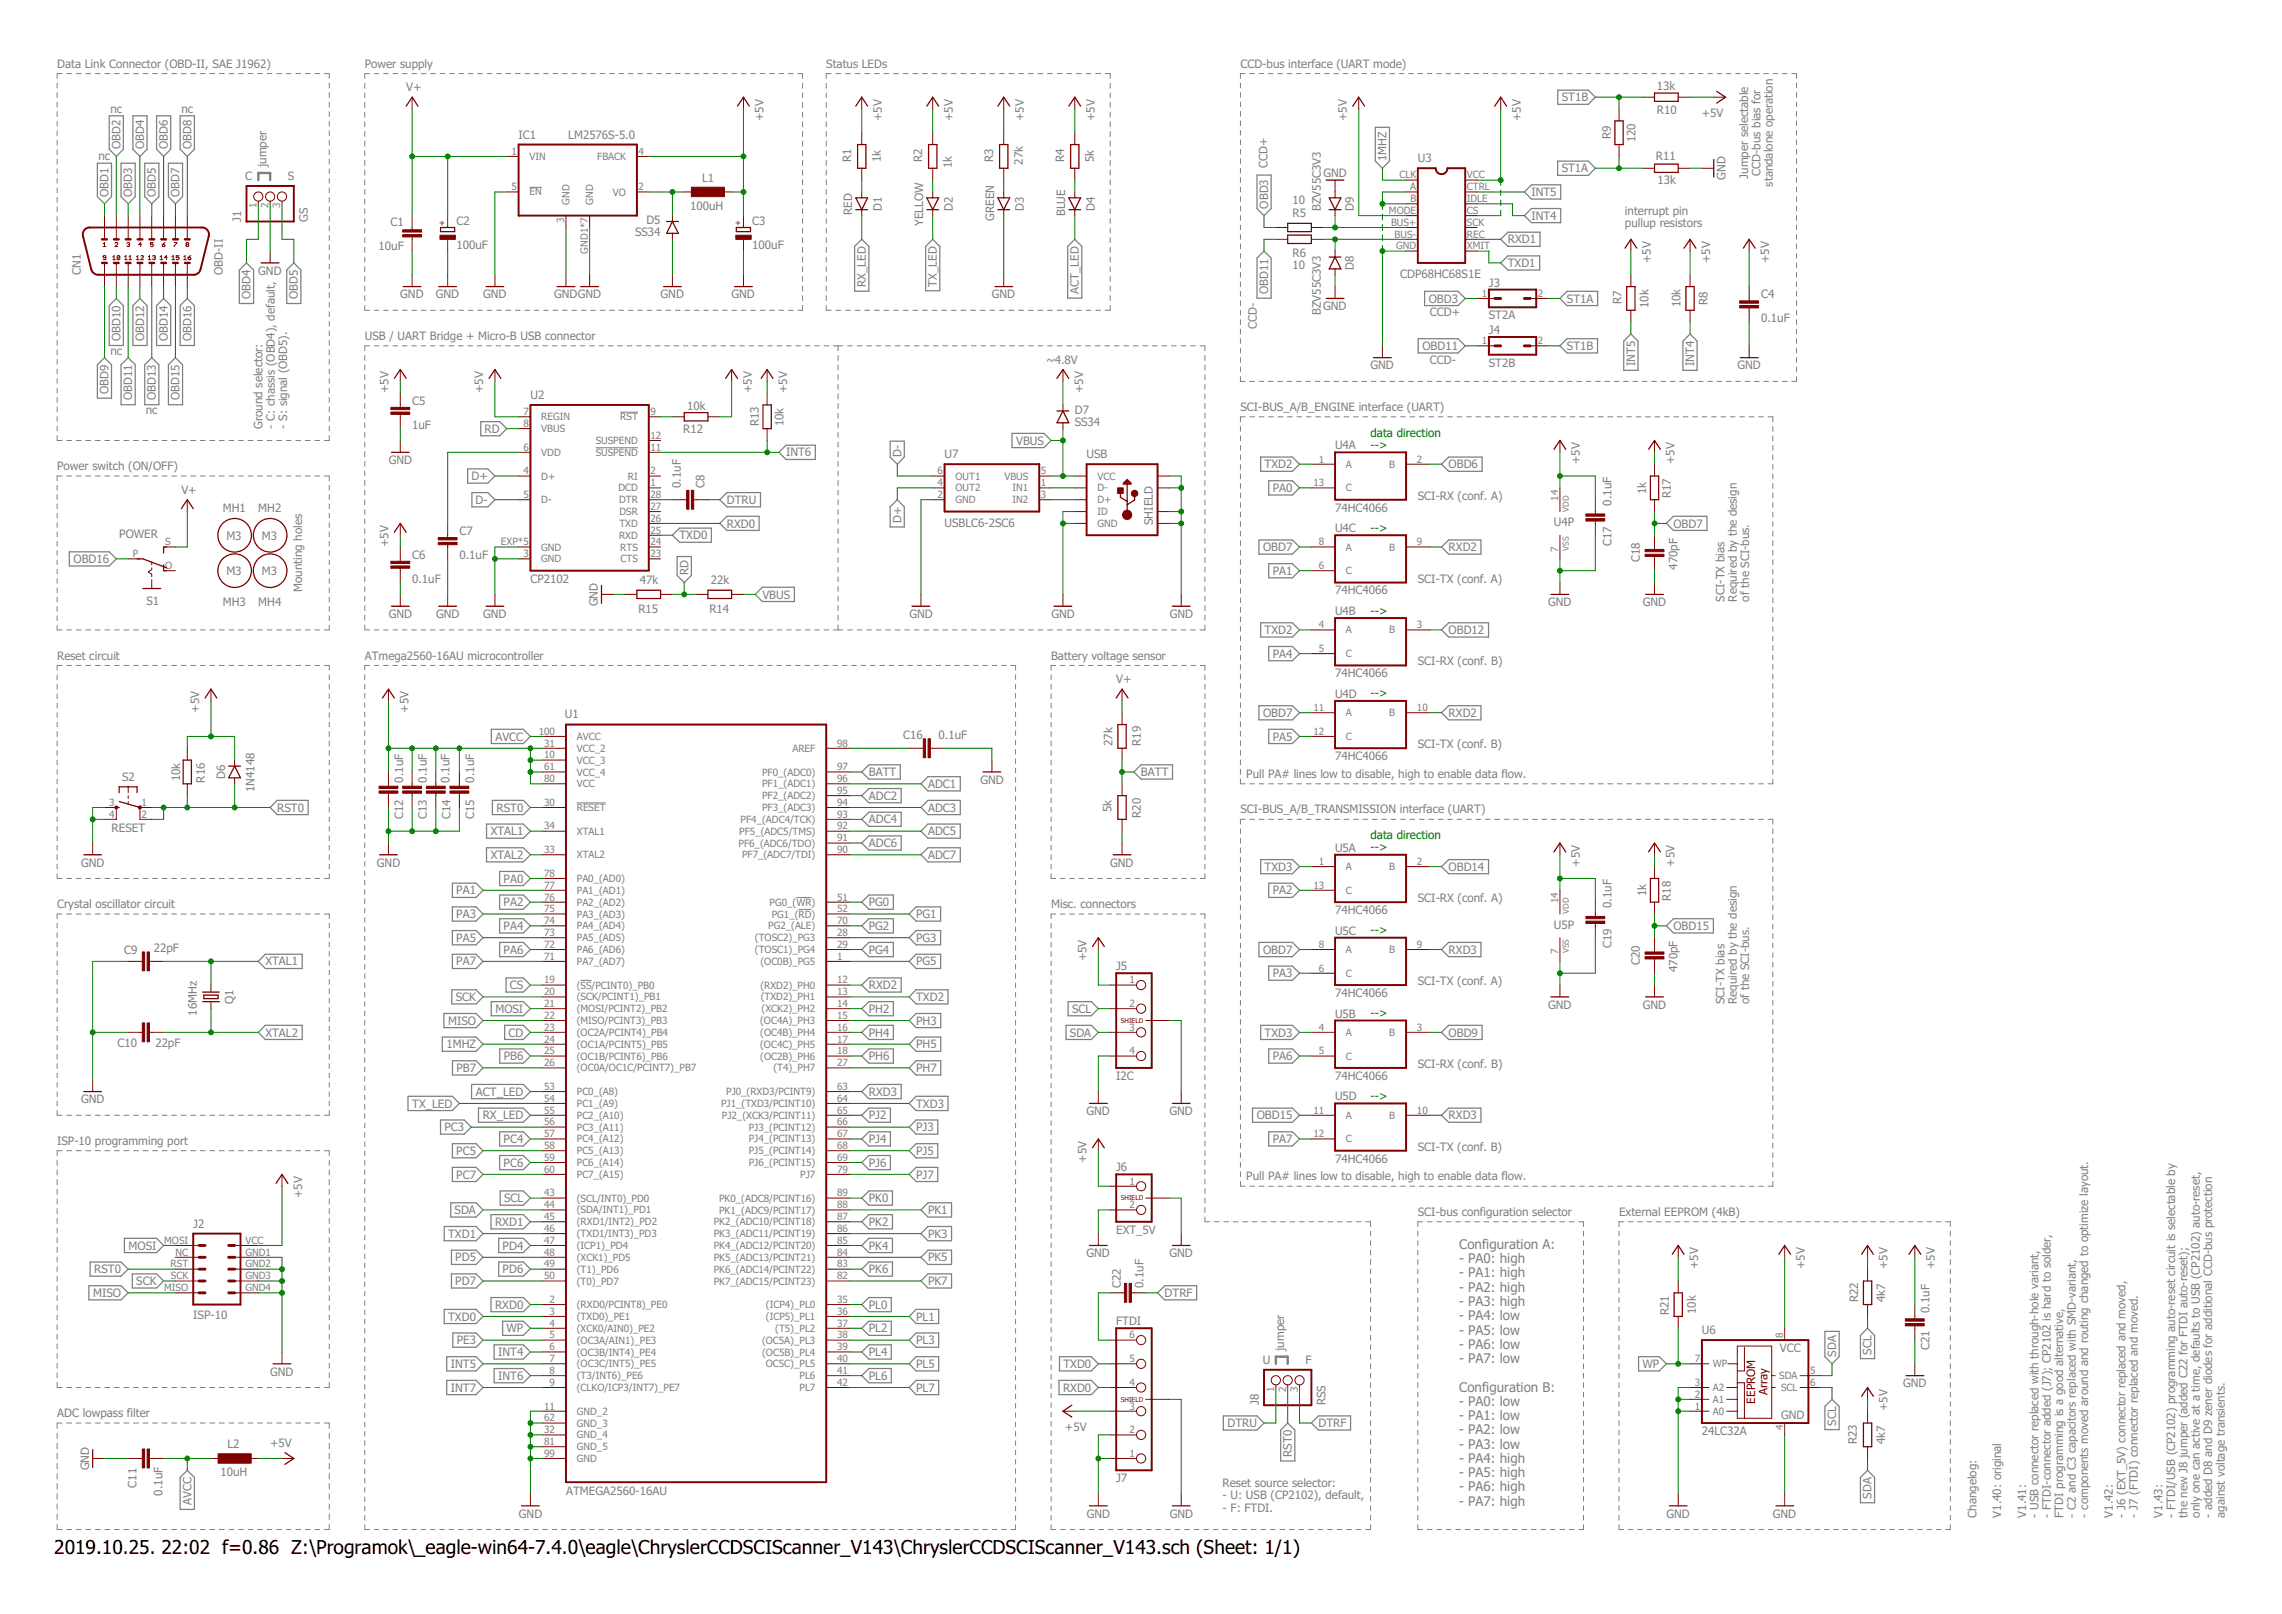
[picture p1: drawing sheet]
<svg xmlns="http://www.w3.org/2000/svg" width="420mm" height="297mm" viewBox="0 0 420 297" stroke-linecap="round" stroke-linejoin="round" font-family="sans-serif">
<defs><g id="words">
<text font-size="3.5" x="10" y="286">2019.10.25. 22:02 f=0.86 Z:\Programok\_eagle-win64-7.4.0\eagle\ChryslerCCDSCIScanner_V143\ChryslerCCDSCIScanner_V143.sch (Sheet: 1/1)</text>
<g font-size="2.5" fill="#808080">
<text x="268.7" y="229.9">Configuration A:</text>
<text x="268.7" y="232.5">- PA0: high</text>
<text x="268.7" y="235.1">- PA1: high</text>
<text x="268.7" y="237.7">- PA2: high</text>
<text x="268.7" y="240.4">- PA3: high</text>
<text x="268.7" y="243">- PA4: low</text>
<text x="268.7" y="245.6">- PA5: low</text>
<text x="268.7" y="248.2">- PA6: low</text>
<text x="268.7" y="250.9">- PA7: low</text>
<text x="268.7" y="256.1">Configuration B:</text>
<text x="268.7" y="258.7">- PA0: low</text>
<text x="268.7" y="261.4">- PA1: low</text>
<text x="268.7" y="264">- PA2: low</text>
<text x="268.7" y="266.6">- PA3: low</text>
<text x="268.7" y="269.2">- PA4: high</text>
<text x="268.7" y="271.9">- PA5: high</text>
<text x="268.7" y="274.5">- PA6: high</text>
<text x="268.7" y="277.1">- PA7: high</text>
</g>
<g font-size="2.1" fill="#808080">
<text x="10.5" y="12.4">Data Link Connector (OBD-II, SAE J1962)</text>
<text x="67.2" y="12.4">Power supply</text>
<text x="74.8" y="16.8">V+</text>
<text x="152.1" y="12.4">Status LEDs</text>
<text x="228.4" y="12.4">CCD-bus interface (UART mode)</text>
<text x="305.1" y="16.6">13k</text>
<text x="20.3" y="20.7">nc</text>
<text x="33.4" y="20.7">nc</text>
<text x="140.6" y="22.3" transform="rotate(-90 140.6 22.3)">+5V</text>
<text x="162.4" y="22.3" transform="rotate(-90 162.4 22.3)">+5V</text>
<text x="175.4" y="22.3" transform="rotate(-90 175.4 22.3)">+5V</text>
<text x="188.5" y="22.3" transform="rotate(-90 188.5 22.3)">+5V</text>
<text x="201.6" y="22.3" transform="rotate(-90 201.6 22.3)">+5V</text>
<text x="248" y="22.3" transform="rotate(-90 248 22.3)">+5V</text>
<text x="280" y="22.3" transform="rotate(-90 280 22.3)">+5V</text>
<text x="287.6" y="18.7">ST1B</text>
<text x="305.1" y="20.9">R10</text>
<text x="313.3" y="21.6">+5V</text>
<text x="18.1" y="29.4">nc</text>
<text x="22.2" y="27.5" transform="rotate(-90 22.2 27.5)">OBD2</text>
<text x="26.5" y="27.5" transform="rotate(-90 26.5 27.5)">OBD4</text>
<text x="30.9" y="27.5" transform="rotate(-90 30.9 27.5)">OBD6</text>
<text x="35.2" y="27.5" transform="rotate(-90 35.2 27.5)">OBD8</text>
<text x="95.5" y="25.5">IC1</text>
<text x="104.6" y="25.5">LM2576S-5.0</text>
<text x="156.7" y="29.9" transform="rotate(-90 156.7 29.9)">R1</text>
<text x="162.1" y="29.9" transform="rotate(-90 162.1 29.9)">1k</text>
<text x="169.8" y="29.9" transform="rotate(-90 169.8 29.9)">R2</text>
<text x="182.8" y="29.9" transform="rotate(-90 182.8 29.9)">R3</text>
<text x="195.9" y="29.9" transform="rotate(-90 195.9 29.9)">R4</text>
<text x="201.4" y="29.9" transform="rotate(-90 201.4 29.9)">5k</text>
<text x="255.3" y="29.7" transform="rotate(-90 255.3 29.7)">1MHZ</text>
<text x="261.1" y="29.9">U3</text>
<text x="296.6" y="25.6" transform="rotate(-90 296.6 25.6)">R9</text>
<text x="301.1" y="26.2" transform="rotate(-90 301.1 26.2)">120</text>
<text x="304.9" y="29.5">R11</text>
<text x="45.2" y="33.1">C</text>
<text x="49.1" y="30.7" transform="rotate(-90 49.1 30.7)">jumper</text>
<text x="53" y="33.1">S</text>
<text x="129.3" y="33.6">L1</text>
<text x="175.2" y="31" transform="rotate(-90 175.2 31)">1k</text>
<text x="188.3" y="30.3" transform="rotate(-90 188.3 30.3)">27k</text>
<text x="233.4" y="31" transform="rotate(-90 233.4 31)">CCD+</text>
<text x="243.7" y="32.5">GND</text>
<text x="287.5" y="31.7">ST1A</text>
<text x="305.2" y="33.8">13k</text>
<text x="317.7" y="33.1" transform="rotate(-90 317.7 33.1)">GND</text>
<text x="321.8" y="32.9" transform="rotate(-90 321.8 32.9)">Jumper selectable</text>
<text x="324.1" y="32.3" transform="rotate(-90 324.1 32.3)">CCD-bus bias for</text>
<text x="326.4" y="34.3" transform="rotate(-90 326.4 34.3)">standalone operation</text>
<text x="20" y="36.2" transform="rotate(-90 20 36.2)">OBD1</text>
<text x="24.4" y="36.2" transform="rotate(-90 24.4 36.2)">OBD3</text>
<text x="28.7" y="36.2" transform="rotate(-90 28.7 36.2)">OBD5</text>
<text x="33.1" y="36.2" transform="rotate(-90 33.1 36.2)">OBD7</text>
<text x="44.4" y="40.8" transform="rotate(-90 44.4 40.8)">J1</text>
<text x="56.7" y="40.8" transform="rotate(-90 56.7 40.8)">GS</text>
<text x="71.9" y="41.6">C1</text>
<text x="84" y="41.4">C2</text>
<text x="119" y="41.3">D5</text>
<text x="127.1" y="38.6">100uH</text>
<text x="138.5" y="41.4">C3</text>
<text x="156.9" y="39.5" transform="rotate(-90 156.9 39.5)">RED</text>
<text x="162.4" y="38.8" transform="rotate(-90 162.4 38.8)">D1</text>
<text x="170" y="41.6" transform="rotate(-90 170 41.6)">YELLOW</text>
<text x="175.4" y="38.8" transform="rotate(-90 175.4 38.8)">D2</text>
<text x="183.1" y="40.6" transform="rotate(-90 183.1 40.6)">GREEN</text>
<text x="188.5" y="38.8" transform="rotate(-90 188.5 38.8)">D3</text>
<text x="196.1" y="39.8" transform="rotate(-90 196.1 39.8)">BLUE</text>
<text x="201.6" y="38.8" transform="rotate(-90 201.6 38.8)">D4</text>
<text x="233.5" y="38.4" transform="rotate(-90 233.5 38.4)">OBD3</text>
<text x="238" y="37.5">10</text>
<text x="238" y="39.9">R5</text>
<text x="243.2" y="38.8" transform="rotate(-90 243.2 38.8)">BZV55C3V3</text>
<text x="249.3" y="38.8" transform="rotate(-90 249.3 38.8)">D9</text>
<text x="282" y="36.1">INT5</text>
<text x="282" y="40.4">INT4</text>
<text x="299.2" y="39.6">interrupt pin</text>
<text x="299.2" y="41.9">pullup resistors</text>
<text x="69.7" y="46">10uF</text>
<text x="84" y="45.8">100uF</text>
<text x="116.9" y="43.5">SS34</text>
<text x="138.5" y="45.8">100uF</text>
<text x="238" y="47.3">R6</text>
<text x="277.6" y="44.8">RXD1</text>
<text x="14.9" y="50.6" transform="rotate(-90 14.9 50.6)">CN1</text>
<text x="41" y="50.6" transform="rotate(-90 41 50.6)">OBD-II</text>
<text x="47.6" y="50.6">GND</text>
<text x="159.4" y="52.8" transform="rotate(-90 159.4 52.8)">RX_LED</text>
<text x="172.5" y="52.7" transform="rotate(-90 172.5 52.7)">TX_LED</text>
<text x="238" y="49.5">10</text>
<text x="249.3" y="49.7" transform="rotate(-90 249.3 49.7)">D8</text>
<text x="257.8" y="51.2">CDP68HC68S1E</text>
<text x="274.1" y="52.8">J3</text>
<text x="277.6" y="49.2">TXD1</text>
<text x="304" y="48.4" transform="rotate(-90 304 48.4)">+5V</text>
<text x="314.9" y="48.4" transform="rotate(-90 314.9 48.4)">+5V</text>
<text x="325.8" y="48.4" transform="rotate(-90 325.8 48.4)">+5V</text>
<text x="46.1" y="55.1" transform="rotate(-90 46.1 55.1)">OBD4</text>
<text x="54.9" y="55.1" transform="rotate(-90 54.9 55.1)">OBD5</text>
<text x="73.7" y="54.9">GND</text>
<text x="80.2" y="54.9">GND</text>
<text x="88.9" y="54.9">GND</text>
<text x="102" y="54.9">GNDGND</text>
<text x="121.6" y="54.9">GND</text>
<text x="134.7" y="54.9">GND</text>
<text x="182.6" y="54.9">GND</text>
<text x="198.6" y="54.1" transform="rotate(-90 198.6 54.1)">ACT_LED</text>
<text x="233.5" y="54.1" transform="rotate(-90 233.5 54.1)">OBD11</text>
<text x="243.2" y="58" transform="rotate(-90 243.2 58)">BZV55C3V3</text>
<text x="243.6" y="57.1">GND</text>
<text x="263.1" y="55.7">OBD3</text>
<text x="263.2" y="58.2">CCD+</text>
<text x="274.1" y="58.7">ST2A</text>
<text x="288.5" y="55.7">ST1A</text>
<text x="298.6" y="56" transform="rotate(-90 298.6 56)">R7</text>
<text x="303.5" y="56.7" transform="rotate(-90 303.5 56.7)">10k</text>
<text x="309.4" y="56.6" transform="rotate(-90 309.4 56.6)">10k</text>
<text x="314.4" y="56.1" transform="rotate(-90 314.4 56.1)">R8</text>
<text x="324.2" y="59.3">0.1uF</text>
<text x="324.2" y="54.9">C4</text>
<text x="20.3" y="65.4">nc</text>
<text x="22.2" y="62.8" transform="rotate(-90 22.2 62.8)">OBD10</text>
<text x="26.5" y="62.8" transform="rotate(-90 26.5 62.8)">OBD12</text>
<text x="30.9" y="62.8" transform="rotate(-90 30.9 62.8)">OBD14</text>
<text x="35.2" y="62.8" transform="rotate(-90 35.2 62.8)">OBD16</text>
<text x="67.2" y="62.6">USB / UART Bridge + Micro-B USB connector</text>
<text x="231.4" y="60.6" transform="rotate(-90 231.4 60.6)">CCD-</text>
<text x="261.9" y="64.4">OBD11</text>
<text x="274.1" y="61.5">J4</text>
<text x="288.5" y="64.4">ST1B</text>
<text x="192.7" y="66.9">~4.8V</text>
<text x="252.3" y="68">GND</text>
<text x="263.2" y="66.9">CCD-</text>
<text x="274.1" y="67.5">ST2B</text>
<text x="301" y="67.4" transform="rotate(-90 301 67.4)">INT5</text>
<text x="311.9" y="67.4" transform="rotate(-90 311.9 67.4)">INT4</text>
<text x="319.9" y="68">GND</text>
<text x="20" y="72.5" transform="rotate(-90 20 72.5)">OBD9</text>
<text x="24.4" y="73.7" transform="rotate(-90 24.4 73.7)">OBD11</text>
<text x="26.9" y="76.3">nc</text>
<text x="28.7" y="73.7" transform="rotate(-90 28.7 73.7)">OBD13</text>
<text x="33.1" y="73.7" transform="rotate(-90 33.1 73.7)">OBD15</text>
<text x="71.5" y="72.4" transform="rotate(-90 71.5 72.4)">+5V</text>
<text x="75.9" y="74.5">C5</text>
<text x="88.9" y="72.4" transform="rotate(-90 88.9 72.4)">+5V</text>
<text x="97.7" y="73.4">U2</text>
<text x="126.5" y="75.4">10k</text>
<text x="138.4" y="72.4" transform="rotate(-90 138.4 72.4)">+5V</text>
<text x="144.9" y="72.4" transform="rotate(-90 144.9 72.4)">+5V</text>
<text x="197.9" y="76.2">D7</text>
<text x="199.4" y="72.4" transform="rotate(-90 199.4 72.4)">+5V</text>
<text x="228.4" y="75.6">SCI-BUS_A/B_ENGINE interface (UART)</text>
<text x="48.3" y="78.9" transform="rotate(-90 48.3 78.9)">Ground selector:</text>
<text x="50.6" y="78.9" transform="rotate(-90 50.6 78.9)">- C: chassis (OBD4), default,</text>
<text x="52.9" y="78.9" transform="rotate(-90 52.9 78.9)">- S: signal (OBD5).</text>
<text x="75.9" y="78.9">1uF</text>
<text x="89.2" y="79.7">RD</text>
<text x="125.8" y="79.7">R12</text>
<text x="139.7" y="78.5" transform="rotate(-90 139.7 78.5)">R13</text>
<text x="144.3" y="78.5" transform="rotate(-90 144.3 78.5)">10k</text>
<text x="187.1" y="81.8">VBUS</text>
<text x="197.9" y="78.3">SS34</text>
<text x="245.8" y="82.7">U4A</text>
<text x="10.5" y="86.5">Power switch (ON/OFF)</text>
<text x="71.6" y="85.4">GND</text>
<text x="86.8" y="88.4">D+</text>
<text x="125.3" y="89.8" transform="rotate(-90 125.3 89.8)">0.1uF</text>
<text x="129.7" y="89.8" transform="rotate(-90 129.7 89.8)">C8</text>
<text x="144.7" y="84">INT6</text>
<text x="166" y="84.1" transform="rotate(-90 166 84.1)">D-</text>
<text x="173.9" y="84.3">U7</text>
<text x="200.1" y="84.3">USB</text>
<text x="232.8" y="86.2">TXD2</text>
<text x="266.7" y="86.2">OBD6</text>
<text x="290.9" y="85.4" transform="rotate(-90 290.9 85.4)">+5V</text>
<text x="308.3" y="85.4" transform="rotate(-90 308.3 85.4)">+5V</text>
<text x="33.4" y="90.9">V+</text>
<text x="41" y="94.1">MH1</text>
<text x="47.6" y="94.1">MH2</text>
<text x="87.6" y="92.7">D-</text>
<text x="133.8" y="92.7">DTRU</text>
<text x="234.3" y="90.5">PA0</text>
<text x="245.8" y="94.1">74HC4066</text>
<text x="261.1" y="92">SCI-RX (conf. A)</text>
<text x="296.7" y="93.1" transform="rotate(-90 296.7 93.1)">0.1uF</text>
<text x="303.1" y="90.9" transform="rotate(-90 303.1 90.9)">1k</text>
<text x="307.7" y="91.7" transform="rotate(-90 307.7 91.7)">R17</text>
<text x="22" y="98.9">POWER</text>
<text x="41.7" y="99.4">M3</text>
<text x="48.2" y="99.4">M3</text>
<text x="71.5" y="100.7" transform="rotate(-90 71.5 100.7)">+5V</text>
<text x="84.6" y="98.5">C7</text>
<text x="125.1" y="99.3">TXD0</text>
<text x="133.8" y="97.1">RXD0</text>
<text x="166" y="96.3" transform="rotate(-90 166 96.3)">D+</text>
<text x="173.9" y="97">USBLC6-2SC6</text>
<text x="212.3" y="96.6" transform="rotate(-90 212.3 96.6)">SHIELD</text>
<text x="232.6" y="101.4">OBD7</text>
<text x="245.8" y="98">U4C</text>
<text x="266.7" y="101.4">RXD2</text>
<text x="286.1" y="96.9">U4P</text>
<text x="296.7" y="100.5" transform="rotate(-90 296.7 100.5)">C17</text>
<text x="308.1" y="97.1">OBD7</text>
<text x="13.5" y="103.6">OBD16</text>
<text x="41.7" y="105.9">M3</text>
<text x="48.2" y="105.9">M3</text>
<text x="75.9" y="107.2">0.1uF</text>
<text x="75.9" y="102.9">C6</text>
<text x="84.6" y="102.9">0.1uF</text>
<text x="97.7" y="107.2">CP2102</text>
<text x="117.8" y="107.4">47k</text>
<text x="126.7" y="105.9" transform="rotate(-90 126.7 105.9)">RD</text>
<text x="130.9" y="107.4">22k</text>
<text x="234.3" y="105.8">PA1</text>
<text x="261.1" y="107.2">SCI-TX (conf. A)</text>
<text x="301.9" y="103.5" transform="rotate(-90 301.9 103.5)">C18</text>
<text x="308.9" y="104.8" transform="rotate(-90 308.9 104.8)">470pF</text>
<text x="27" y="111.4">S1</text>
<text x="41" y="111.6">MH3</text>
<text x="47.6" y="111.6">MH4</text>
<text x="55.6" y="109" transform="rotate(-90 55.6 109)">Mounting holes</text>
<text x="71.6" y="113.7">GND</text>
<text x="80.3" y="113.7">GND</text>
<text x="88.9" y="113.7">GND</text>
<text x="110.1" y="111.6" transform="rotate(-90 110.1 111.6)">GND</text>
<text x="117.5" y="112.9">R15</text>
<text x="130.6" y="112.9">R14</text>
<text x="140.4" y="110.2">VBUS</text>
<text x="167.4" y="113.7">GND</text>
<text x="193.6" y="113.7">GND</text>
<text x="215.4" y="113.7">GND</text>
<text x="245.8" y="109.4">74HC4066</text>
<text x="245.8" y="113.2">U4B</text>
<text x="285" y="111.6">GND</text>
<text x="302.5" y="111.6">GND</text>
<text x="317.5" y="110.7" transform="rotate(-90 317.5 110.7)">SCI-TX bias</text>
<text x="319.8" y="110.7" transform="rotate(-90 319.8 110.7)">Required by the design</text>
<text x="322.1" y="110.7" transform="rotate(-90 322.1 110.7)">of the SCI-bus.</text>
<text x="232.8" y="116.7">TXD2</text>
<text x="266.7" y="116.7">OBD12</text>
<text x="10.5" y="121.4">Reset circuit</text>
<text x="67.2" y="121.4">ATmega2560-16AU microcontroller</text>
<text x="193.5" y="121.4">Battery voltage sensor</text>
<text x="205.5" y="125.7">V+</text>
<text x="234.3" y="121">PA4</text>
<text x="245.8" y="124.6">74HC4066</text>
<text x="261.1" y="122.5">SCI-RX (conf. B)</text>
<text x="36.7" y="131.2" transform="rotate(-90 36.7 131.2)">+5V</text>
<text x="75.2" y="131.2" transform="rotate(-90 75.2 131.2)">+5V</text>
<text x="232.6" y="131.9">OBD7</text>
<text x="245.8" y="128.5">U4D</text>
<text x="266.7" y="131.9">RXD2</text>
<text x="91.2" y="136.3">AVCC</text>
<text x="104" y="132.1">U1</text>
<text x="166.3" y="136.1">C16</text>
<text x="172.8" y="136.1">0.1uF</text>
<text x="204.9" y="137.3" transform="rotate(-90 204.9 137.3)">27k</text>
<text x="210.1" y="137.3" transform="rotate(-90 210.1 137.3)">R19</text>
<text x="234.3" y="136.3">PA5</text>
<text x="261.1" y="137.7">SCI-TX (conf. B)</text>
<text x="22.5" y="143.8">S2</text>
<text x="33.2" y="143.8" transform="rotate(-90 33.2 143.8)">10k</text>
<text x="41.4" y="143.4" transform="rotate(-90 41.4 143.4)">D6</text>
<text x="160" y="142.8">BATT</text>
<text x="210.1" y="142.8">BATT</text>
<text x="229.5" y="143.2">Pull PA# lines low to disable, high to enable data flow.</text>
<text x="245.8" y="139.9">74HC4066</text>
<text x="37.7" y="144" transform="rotate(-90 37.7 144)">R16</text>
<text x="46.9" y="145.8" transform="rotate(-90 46.9 145.8)">1N4148</text>
<text x="51" y="149.4">RST0</text>
<text x="74.2" y="144" transform="rotate(-90 74.2 144)">0.1uF</text>
<text x="78.6" y="144" transform="rotate(-90 78.6 144)">0.1uF</text>
<text x="82.7" y="144" transform="rotate(-90 82.7 144)">0.1uF</text>
<text x="87.3" y="144" transform="rotate(-90 87.3 144)">0.1uF</text>
<text x="91.4" y="149.4">RST0</text>
<text x="160" y="147.2">ADC2</text>
<text x="170.9" y="149.4">ADC3</text>
<text x="170.9" y="145">ADC1</text>
<text x="180.5" y="144.2">GND</text>
<text x="204.6" y="149.5" transform="rotate(-90 204.6 149.5)">5k</text>
<text x="228.4" y="149.7">SCI-BUS_A/B_TRANSMISSION interface (UART)</text>
<text x="20.5" y="153.2">RESET</text>
<text x="74.2" y="150.8" transform="rotate(-90 74.2 150.8)">C12</text>
<text x="78.6" y="150.8" transform="rotate(-90 78.6 150.8)">C13</text>
<text x="83" y="150.8" transform="rotate(-90 83 150.8)">C14</text>
<text x="87.3" y="150.8" transform="rotate(-90 87.3 150.8)">C15</text>
<text x="90.3" y="153.7">XTAL1</text>
<text x="160" y="155.9">ADC6</text>
<text x="160" y="151.5">ADC4</text>
<text x="170.9" y="153.7">ADC5</text>
<text x="210.1" y="150.5" transform="rotate(-90 210.1 150.5)">R20</text>
<text x="14.9" y="159.5">GND</text>
<text x="69.4" y="159.5">GND</text>
<text x="90.3" y="158.1">XTAL2</text>
<text x="170.9" y="158.1">ADC7</text>
<text x="204.4" y="159.5">GND</text>
<text x="232.8" y="160.3">TXD3</text>
<text x="245.8" y="156.8">U5A</text>
<text x="266.7" y="160.3">OBD14</text>
<text x="290.9" y="159.5" transform="rotate(-90 290.9 159.5)">+5V</text>
<text x="308.3" y="159.5" transform="rotate(-90 308.3 159.5)">+5V</text>
<text x="10.5" y="167.1">Crystal oscillator circuit</text>
<text x="84" y="164.6">PA1</text>
<text x="92.7" y="166.8">PA2</text>
<text x="92.7" y="162.4">PA0</text>
<text x="160" y="166.8">PG0</text>
<text x="193.5" y="167.1">Misc. connectors</text>
<text x="234.3" y="164.6">PA2</text>
<text x="261.1" y="166">SCI-RX (conf. A)</text>
<text x="296.7" y="167.1" transform="rotate(-90 296.7 167.1)">0.1uF</text>
<text x="303.1" y="165" transform="rotate(-90 303.1 165)">1k</text>
<text x="307.7" y="165.8" transform="rotate(-90 307.7 165.8)">R18</text>
<text x="84" y="169">PA3</text>
<text x="84" y="173.3">PA5</text>
<text x="92.7" y="171.2">PA4</text>
<text x="160" y="171.2">PG2</text>
<text x="168.7" y="173.3">PG3</text>
<text x="168.7" y="169">PG1</text>
<text x="245.8" y="168.2">74HC4066</text>
<text x="245.8" y="172">U5C</text>
<text x="286.1" y="170.9">U5P</text>
<text x="308.1" y="171.2">OBD15</text>
<text x="22.9" y="175.5">C9</text>
<text x="28.3" y="175.3">22pF</text>
<text x="48.9" y="177.7">XTAL1</text>
<text x="84" y="177.7">PA7</text>
<text x="92.7" y="175.5">PA6</text>
<text x="160" y="175.5">PG4</text>
<text x="168.7" y="177.7">PG5</text>
<text x="200.1" y="176.9" transform="rotate(-90 200.1 176.9)">+5V</text>
<text x="205.5" y="178.6">J5</text>
<text x="232.6" y="175.5">OBD7</text>
<text x="234.3" y="179.9">PA3</text>
<text x="266.7" y="175.5">RXD3</text>
<text x="296.7" y="174.5" transform="rotate(-90 296.7 174.5)">C19</text>
<text x="301.9" y="177.6" transform="rotate(-90 301.9 177.6)">C20</text>
<text x="308.9" y="178.9" transform="rotate(-90 308.9 178.9)">470pF</text>
<text x="43" y="184.8" transform="rotate(-90 43 184.8)">Q1</text>
<text x="83.9" y="184.2">SCK</text>
<text x="93.9" y="182">CS</text>
<text x="160" y="182">RXD2</text>
<text x="168.7" y="184.2">TXD2</text>
<text x="245.8" y="183.5">74HC4066</text>
<text x="261.1" y="181.3">SCI-TX (conf. A)</text>
<text x="285" y="185.6">GND</text>
<text x="302.5" y="185.6">GND</text>
<text x="317.5" y="184.8" transform="rotate(-90 317.5 184.8)">SCI-TX bias</text>
<text x="319.8" y="184.8" transform="rotate(-90 319.8 184.8)">Required by the design</text>
<text x="322.1" y="184.8" transform="rotate(-90 322.1 184.8)">of the SCI-bus.</text>
<text x="36.2" y="186.9" transform="rotate(-90 36.2 186.9)">16MHz</text>
<text x="48.9" y="190.8">XTAL2</text>
<text x="82.5" y="188.6">MISO</text>
<text x="91.2" y="186.4">MOSI</text>
<text x="93.6" y="190.8">CD</text>
<text x="160" y="190.8">PH4</text>
<text x="160" y="186.4">PH2</text>
<text x="168.7" y="188.6">PH3</text>
<text x="197" y="190.8">SDA</text>
<text x="197.4" y="186.4">SCL</text>
<text x="232.8" y="190.8">TXD3</text>
<text x="245.8" y="187.3">U5B</text>
<text x="266.7" y="190.8">OBD9</text>
<text x="21.6" y="192.7">C10</text>
<text x="28.6" y="192.7">22pF</text>
<text x="82.2" y="192.9">1MHZ</text>
<text x="84" y="197.3">PB7</text>
<text x="92.7" y="195.1">PB6</text>
<text x="160" y="195.1">PH6</text>
<text x="168.7" y="197.3">PH7</text>
<text x="168.7" y="192.9">PH5</text>
<text x="234.3" y="195.1">PA6</text>
<text x="261.1" y="196.5">SCI-RX (conf. B)</text>
<text x="14.9" y="203.1">GND</text>
<text x="75.9" y="203.8">TX_LED</text>
<text x="87.6" y="201.7">ACT_LED</text>
<text x="160" y="201.7">RXD3</text>
<text x="168.7" y="203.8">TXD3</text>
<text x="205.5" y="198.7">I2C</text>
<text x="245.8" y="198.7">74HC4066</text>
<text x="245.8" y="202.5">U5D</text>
<text x="81.8" y="208.2">PC3</text>
<text x="88.9" y="206">RX_LED</text>
<text x="160" y="206">PJ2</text>
<text x="168.7" y="208.2">PJ3</text>
<text x="200.1" y="205.2">GND</text>
<text x="215.3" y="205.2">GND</text>
<text x="231.4" y="206">OBD15</text>
<text x="266.7" y="206">RXD3</text>
<text x="10.5" y="210.7">ISP-10 programming port</text>
<text x="84" y="212.5">PC5</text>
<text x="92.7" y="214.7">PC6</text>
<text x="92.7" y="210.4">PC4</text>
<text x="160" y="214.7">PJ6</text>
<text x="160" y="210.4">PJ4</text>
<text x="168.7" y="212.5">PJ5</text>
<text x="200.1" y="214" transform="rotate(-90 200.1 214)">+5V</text>
<text x="205.5" y="215.6">J6</text>
<text x="234.3" y="210.4">PA7</text>
<text x="245.8" y="214">74HC4066</text>
<text x="261.1" y="211.8">SCI-TX (conf. B)</text>
<text x="55.6" y="220.5" transform="rotate(-90 55.6 220.5)">+5V</text>
<text x="84" y="216.9">PC7</text>
<text x="92.8" y="221.3">SCL</text>
<text x="160" y="221.3">PK0</text>
<text x="168.7" y="216.9">PJ7</text>
<text x="229.5" y="217.2">Pull PA# lines low to disable, high to enable data flow.</text>
<text x="35.6" y="225.9">J2</text>
<text x="82.5" y="227.8">TXD1</text>
<text x="83.7" y="223.4">SDA</text>
<text x="91.1" y="225.6">RXD1</text>
<text x="160" y="225.6">PK2</text>
<text x="170.9" y="227.8">PK3</text>
<text x="170.9" y="223.4">PK1</text>
<text x="205.5" y="227">EXT_5V</text>
<text x="261.1" y="223.8">SCI-bus configuration selector</text>
<text x="298.1" y="223.8">External EEPROM (4kB)</text>
<text x="23.7" y="230">MOSI</text>
<text x="83.8" y="232.2">PD5</text>
<text x="92.5" y="230">PD4</text>
<text x="160" y="230">PK4</text>
<text x="170.9" y="232.2">PK5</text>
<text x="200.1" y="231.4">GND</text>
<text x="215.3" y="231.4">GND</text>
<text x="312.7" y="233.6" transform="rotate(-90 312.7 233.6)">+5V</text>
<text x="332.3" y="233.6" transform="rotate(-90 332.3 233.6)">+5V</text>
<text x="347.5" y="233.6" transform="rotate(-90 347.5 233.6)">+5V</text>
<text x="356.3" y="233.6" transform="rotate(-90 356.3 233.6)">+5V</text>
<text x="17.1" y="238.7">MISO</text>
<text x="17.4" y="234.3">RST0</text>
<text x="25.1" y="236.5">SCK</text>
<text x="83.8" y="236.5">PD7</text>
<text x="92.5" y="234.3">PD6</text>
<text x="160" y="234.3">PK6</text>
<text x="170.9" y="236.5">PK7</text>
<text x="206.4" y="237.1" transform="rotate(-90 206.4 237.1)">C22</text>
<text x="210.5" y="237.1" transform="rotate(-90 210.5 237.1)">0.1uF</text>
<text x="214.4" y="238.7">DTRF</text>
<text x="342.1" y="239.7" transform="rotate(-90 342.1 239.7)">R22</text>
<text x="347.1" y="239.7" transform="rotate(-90 347.1 239.7)">4k7</text>
<text x="35.6" y="242.7">ISP-10</text>
<text x="82.5" y="243">TXD0</text>
<text x="91.1" y="240.9">RXD0</text>
<text x="93.2" y="245.2">WP</text>
<text x="160" y="245.2">PL2</text>
<text x="160" y="240.9">PL0</text>
<text x="168.7" y="243">PL1</text>
<text x="205.5" y="243.8">FTDI</text>
<text x="307.2" y="242.1" transform="rotate(-90 307.2 242.1)">R21</text>
<text x="312.3" y="241.8" transform="rotate(-90 312.3 241.8)">10k</text>
<text x="313.3" y="245.6">U6</text>
<text x="355.3" y="241.6" transform="rotate(-90 355.3 241.6)">0.1uF</text>
<text x="83" y="251.8">INT5</text>
<text x="84.1" y="247.4">PE3</text>
<text x="91.7" y="249.6">INT4</text>
<text x="160" y="249.6">PL4</text>
<text x="168.7" y="251.8">PL5</text>
<text x="168.7" y="247.4">PL3</text>
<text x="195.8" y="251.8">TXD0</text>
<text x="232.5" y="251">U</text>
<text x="236.4" y="248.6" transform="rotate(-90 236.4 248.6)">jumper</text>
<text x="240.4" y="251">F</text>
<text x="302.4" y="251.8">WP</text>
<text x="327.7" y="248.8">VCC</text>
<text x="338.1" y="249.7" transform="rotate(-90 338.1 249.7)">SDA</text>
<text x="344.6" y="249.3" transform="rotate(-90 344.6 249.3)">SCL</text>
<text x="355.3" y="248.5" transform="rotate(-90 355.3 248.5)">C21</text>
<text x="49.7" y="253.2">GND</text>
<text x="83" y="256.1">INT7</text>
<text x="91.7" y="253.9">INT6</text>
<text x="160" y="253.9">PL6</text>
<text x="168.7" y="256.1">PL7</text>
<text x="195.7" y="256.1">RXD0</text>
<text x="350.4" y="255.4">GND</text>
<text x="10.5" y="260.8">ADC lowpass filter</text>
<text x="196.1" y="263.4">+5V</text>
<text x="226" y="262.7">DTRU</text>
<text x="231.8" y="258.6" transform="rotate(-90 231.8 258.6)">J8</text>
<text x="242.8" y="262.7">DTRF</text>
<text x="244.1" y="258.6" transform="rotate(-90 244.1 258.6)">RSS</text>
<text x="327.9" y="261.2">GND</text>
<text x="338.1" y="262.4" transform="rotate(-90 338.1 262.4)">SCL</text>
<text x="347.5" y="259.7" transform="rotate(-90 347.5 259.7)">+5V</text>
<text x="41.9" y="266.5">L2</text>
<text x="49.7" y="266.2">+5V</text>
<text x="237.9" y="268.1" transform="rotate(-90 237.9 268.1)">RST0</text>
<text x="313.3" y="264.1">24LC32A</text>
<text x="341.9" y="265.8" transform="rotate(-90 341.9 265.8)">R23</text>
<text x="347.1" y="265.8" transform="rotate(-90 347.1 265.8)">4k7</text>
<text x="16.4" y="270.6" transform="rotate(-90 16.4 270.6)">GND</text>
<text x="25.1" y="273.8" transform="rotate(-90 25.1 273.8)">C11</text>
<text x="29.9" y="275.2" transform="rotate(-90 29.9 275.2)">0.1uF</text>
<text x="40.6" y="271.7">10uH</text>
<text x="104.2" y="275.2">ATMEGA2560-16AU</text>
<text x="205.5" y="272.7">J7</text>
<text x="225.1" y="273.7">Reset source selector:</text>
<text x="225.1" y="275.9">- U: USB (CP2102), default,</text>
<text x="344.6" y="275.8" transform="rotate(-90 344.6 275.8)">SDA</text>
<text x="35.2" y="277.1" transform="rotate(-90 35.2 277.1)">AVCC</text>
<text x="95.5" y="279.3">GND</text>
<text x="200.1" y="279.3">GND</text>
<text x="215.4" y="279.3">GND</text>
<text x="225.1" y="278.2">- F: FTDI.</text>
<text x="306.8" y="279.3">GND</text>
<text x="326.4" y="279.3">GND</text>
<text x="363.9" y="279.3" transform="rotate(-90 363.9 279.3)">Changelog:</text>
<text x="368.5" y="279.3" transform="rotate(-90 368.5 279.3)">V1.40: original</text>
<text x="373" y="279.3" transform="rotate(-90 373 279.3)">V1.41:</text>
<text x="375.3" y="279.3" transform="rotate(-90 375.3 279.3)">- USB connector replaced with through-hole variant,</text>
<text x="377.6" y="279.3" transform="rotate(-90 377.6 279.3)">- FTDI-connector added (J7); CP2102 is hard to solder,</text>
<text x="379.9" y="279.3" transform="rotate(-90 379.9 279.3)">FTDI programming is a good alternative,</text>
<text x="382.2" y="279.3" transform="rotate(-90 382.2 279.3)">- C2 and C3 capacitors replaced with SMD-variant,</text>
<text x="384.5" y="279.3" transform="rotate(-90 384.5 279.3)">- components moved around and routing changed to optimize layout.</text>
<text x="389" y="279.3" transform="rotate(-90 389 279.3)">V1.42:</text>
<text x="391.3" y="279.3" transform="rotate(-90 391.3 279.3)">- J6 (EXT_5V) connector replaced and moved,</text>
<text x="393.6" y="279.3" transform="rotate(-90 393.6 279.3)">- J7 (FTDI) connector replaced and moved.</text>
<text x="398.2" y="279.3" transform="rotate(-90 398.2 279.3)">V1.43:</text>
<text x="400.5" y="279.3" transform="rotate(-90 400.5 279.3)">- FTDI/USB (CP2102) programming auto-reset circuit is selectable by</text>
<text x="402.7" y="279.3" transform="rotate(-90 402.7 279.3)">the new J8 jumper (added C22 for FTDI auto-reset);</text>
<text x="405" y="279.3" transform="rotate(-90 405 279.3)">only one can active at a time, defaults to USB (CP2102) auto-reset,</text>
<text x="407.3" y="279.3" transform="rotate(-90 407.3 279.3)">- added D8 and D9 zener diodes for additional CCD-bus protection</text>
<text x="409.6" y="279.3" transform="rotate(-90 409.6 279.3)">against voltage transients.</text>
</g>
<g font-size="2.1" fill="#008000">
<text x="252.3" y="82.6">--&gt;</text>
<text x="252.3" y="80.4">data direction</text>
<text x="252.3" y="97.8">--&gt;</text>
<text x="252.3" y="113.1">--&gt;</text>
<text x="252.3" y="128.3">--&gt;</text>
<text x="252.3" y="154.5">data direction</text>
<text x="252.3" y="156.7">--&gt;</text>
<text x="252.3" y="171.9">--&gt;</text>
<text x="252.3" y="187.2">--&gt;</text>
<text x="252.3" y="202.4">--&gt;</text>
</g>
<g font-size="2.1" fill="#800000">
<text x="325.4" y="256.8" transform="rotate(-90 325.4 256.8)">Array</text>
<text x="323.1" y="258.3" transform="rotate(-90 323.1 258.3)">EEPROM</text>
</g>
<g font-size="1.8" fill="#808080">
<text x="94.2" y="28.5">1</text>
<text x="97.5" y="29.4">VIN</text>
<text x="110" y="29.4">FBACK</text>
<text x="117.6" y="28.5">4</text>
<text x="94.2" y="35">5</text>
<text x="97.5" y="36">EN</text>
<text x="112.9" y="36">VO</text>
<text x="117.6" y="35">2</text>
<text x="257.7" y="32.8">CLK</text>
<text x="259.7" y="35">A</text>
<text x="270.1" y="32.8">VCC</text>
<text x="270.1" y="35">CTRL</text>
<text x="47.3" y="38.3" transform="rotate(-90 47.3 38.3)">1</text>
<text x="49.4" y="38.3" transform="rotate(-90 49.4 38.3)">2</text>
<text x="51.6" y="38.3" transform="rotate(-90 51.6 38.3)">3</text>
<text x="103.9" y="41" transform="rotate(-90 103.9 41)">3</text>
<text x="104.9" y="37.7" transform="rotate(-90 104.9 37.7)">GND</text>
<text x="109.2" y="37.7" transform="rotate(-90 109.2 37.7)">GND</text>
<text x="255.7" y="39.4">MODE</text>
<text x="256.1" y="41.6">BUS+</text>
<text x="259.7" y="37.2">B</text>
<text x="270.1" y="37.2">IDLE</text>
<text x="270.1" y="39.4">CS</text>
<text x="270.1" y="41.6">SCK</text>
<text x="108.3" y="46.7" transform="rotate(-90 108.3 46.7)">GND1*7</text>
<text x="256.8" y="43.7">BUS-</text>
<text x="257" y="45.9">GND</text>
<text x="270.1" y="43.7">REC</text>
<text x="270.1" y="45.9">XMIT</text>
<text x="272.8" y="54.6">1</text>
<text x="283.1" y="54.6">2</text>
<text x="272.8" y="63.3">1</text>
<text x="283.1" y="63.3">2</text>
<text x="96.4" y="76.4">7</text>
<text x="99.7" y="77.4">REGIN</text>
<text x="114.2" y="77.4">RST</text>
<text x="119.8" y="76.4">9</text>
<text x="96.4" y="82.9">6</text>
<text x="96.4" y="78.6">8</text>
<text x="99.7" y="83.9">VDD</text>
<text x="99.7" y="79.5">VBUS</text>
<text x="109.7" y="81.7">SUSPEND</text>
<text x="109.7" y="83.9">SUSPEND</text>
<text x="119.8" y="80.8">12</text>
<text x="119.8" y="82.9">11</text>
<text x="96.4" y="87.3">4</text>
<text x="99.7" y="88.3">D+</text>
<text x="115.6" y="88.3">RI</text>
<text x="119.8" y="87.3">2</text>
<text x="119.8" y="89.5">1</text>
<text x="172.6" y="87.3">6</text>
<text x="172.6" y="89.5">4</text>
<text x="175.9" y="88.3">OUT1</text>
<text x="184.9" y="88.3">VBUS</text>
<text x="191.6" y="89.5">1</text>
<text x="191.6" y="87.3">5</text>
<text x="202.1" y="88.3">VCC</text>
<text x="241.8" y="89.5">13</text>
<text x="242.8" y="85.1">1</text>
<text x="247.8" y="86.1">A</text>
<text x="255.8" y="86.1">B</text>
<text x="260.9" y="85.1">2</text>
<text x="96.4" y="91.7">5</text>
<text x="99.7" y="92.6">D-</text>
<text x="113.8" y="90.4">DCD</text>
<text x="114" y="92.6">DTR</text>
<text x="114" y="94.8">DSR</text>
<text x="119.8" y="91.7">28</text>
<text x="119.8" y="93.8">27</text>
<text x="172.6" y="91.7">2</text>
<text x="175.9" y="92.6">GND</text>
<text x="175.9" y="90.4">OUT2</text>
<text x="186.4" y="90.4">IN1</text>
<text x="186.4" y="92.6">IN2</text>
<text x="191.6" y="91.7">3</text>
<text x="202.1" y="90.4">D-</text>
<text x="202.1" y="92.6">D+</text>
<text x="202.1" y="94.8">ID</text>
<text x="247.8" y="90.4">C</text>
<text x="286.9" y="92.1" transform="rotate(-90 286.9 92.1)">14</text>
<text x="30.4" y="100.4">S</text>
<text x="92.2" y="100.4">EXP*5</text>
<text x="99.7" y="101.3">GND</text>
<text x="114" y="99.2">RXD</text>
<text x="114" y="97">TXD</text>
<text x="114.2" y="101.3">RTS</text>
<text x="119.8" y="96">26</text>
<text x="119.8" y="98.2">25</text>
<text x="119.8" y="100.4">24</text>
<text x="202.1" y="97">GND</text>
<text x="242.8" y="100.4">8</text>
<text x="247.8" y="101.3">A</text>
<text x="255.8" y="101.3">B</text>
<text x="260.9" y="100.4">9</text>
<text x="286.9" y="101.5" transform="rotate(-90 286.9 101.5)">7</text>
<text x="24.4" y="102.6">P</text>
<text x="30.4" y="104.7">O</text>
<text x="96.4" y="102.6">3</text>
<text x="99.7" y="103.5">GND</text>
<text x="114.2" y="103.5">CTS</text>
<text x="119.8" y="102.6">23</text>
<text x="242.8" y="104.7">6</text>
<text x="247.8" y="105.7">C</text>
<text x="242.8" y="115.6">4</text>
<text x="242.8" y="120">5</text>
<text x="247.8" y="116.6">A</text>
<text x="255.8" y="116.6">B</text>
<text x="260.9" y="115.6">3</text>
<text x="247.8" y="120.9">C</text>
<text x="241.8" y="130.9">11</text>
<text x="247.8" y="131.8">A</text>
<text x="255.8" y="131.8">B</text>
<text x="260.9" y="130.9">10</text>
<text x="99.2" y="135.2">100</text>
<text x="100.2" y="137.4">31</text>
<text x="106.2" y="136.2">AVCC</text>
<text x="154.1" y="137.4">98</text>
<text x="241.8" y="135.2">12</text>
<text x="247.8" y="136.2">C</text>
<text x="100.2" y="139.6">10</text>
<text x="100.2" y="141.8">61</text>
<text x="100.2" y="143.9">80</text>
<text x="106.2" y="138.4">VCC_2</text>
<text x="106.2" y="140.5">VCC_3</text>
<text x="106.2" y="142.7">VCC_4</text>
<text x="140.3" y="142.7">PF0_(ADC0)</text>
<text x="145.9" y="138.4">AREF</text>
<text x="154.1" y="141.8">97</text>
<text x="154.1" y="143.9">96</text>
<text x="20.1" y="148.3">3</text>
<text x="26.1" y="148.3">1</text>
<text x="100.2" y="148.3">30</text>
<text x="106.2" y="144.9">VCC</text>
<text x="106.2" y="149.3">RESET</text>
<text x="140.3" y="144.9">PF1_(ADC1)</text>
<text x="140.3" y="147.1">PF2_(ADC2)</text>
<text x="140.3" y="149.3">PF3_(ADC3)</text>
<text x="154.1" y="146.1">95</text>
<text x="154.1" y="148.3">94</text>
<text x="20.1" y="150.5">4</text>
<text x="26.1" y="150.5">2</text>
<text x="100.2" y="152.7">34</text>
<text x="106.2" y="153.6">XTAL1</text>
<text x="136" y="155.8">PF6_(ADC6/TDO)</text>
<text x="136.1" y="153.6">PF5_(ADC5/TMS)</text>
<text x="136.4" y="151.4">PF4_(ADC4/TCK)</text>
<text x="154.1" y="150.5">93</text>
<text x="154.1" y="152.7">92</text>
<text x="154.1" y="154.8">91</text>
<text x="100.2" y="161.4">78</text>
<text x="100.2" y="157">33</text>
<text x="106.2" y="158">XTAL2</text>
<text x="136.6" y="158">PF7_(ADC7/TDI)</text>
<text x="154.1" y="157">90</text>
<text x="242.8" y="159.2">1</text>
<text x="247.8" y="160.2">A</text>
<text x="255.8" y="160.2">B</text>
<text x="260.9" y="159.2">2</text>
<text x="100.2" y="163.6">77</text>
<text x="100.2" y="165.7">76</text>
<text x="100.2" y="167.9">75</text>
<text x="106.2" y="162.3">PA0_(AD0)</text>
<text x="106.2" y="164.5">PA1_(AD1)</text>
<text x="106.2" y="166.7">PA2_(AD2)</text>
<text x="141.7" y="166.7">PG0_(WR)</text>
<text x="154.1" y="165.7">51</text>
<text x="154.1" y="167.9">52</text>
<text x="241.8" y="163.6">13</text>
<text x="247.8" y="164.5">C</text>
<text x="286.9" y="166.2" transform="rotate(-90 286.9 166.2)">14</text>
<text x="100.2" y="170.1">74</text>
<text x="100.2" y="172.3">73</text>
<text x="106.2" y="168.9">PA3_(AD3)</text>
<text x="106.2" y="171">PA4_(AD4)</text>
<text x="106.2" y="173.2">PA5_(AD5)</text>
<text x="139" y="173.2">(TOSC2)_PG3</text>
<text x="141.4" y="171.1">PG2_(ALE)</text>
<text x="142.1" y="168.9">PG1_(RD)</text>
<text x="154.1" y="170.1">70</text>
<text x="154.1" y="172.3">28</text>
<text x="100.2" y="174.4">72</text>
<text x="100.2" y="176.6">71</text>
<text x="106.2" y="175.4">PA6_(AD6)</text>
<text x="106.2" y="177.6">PA7_(AD7)</text>
<text x="139" y="175.4">(TOSC1)_PG4</text>
<text x="140" y="177.6">(OC0B)_PG5</text>
<text x="154.1" y="174.4">29</text>
<text x="154.1" y="176.6">1</text>
<text x="242.8" y="174.4">8</text>
<text x="242.8" y="178.8">6</text>
<text x="247.8" y="175.4">A</text>
<text x="247.8" y="179.8">C</text>
<text x="255.8" y="175.4">B</text>
<text x="260.9" y="174.4">9</text>
<text x="286.9" y="175.6" transform="rotate(-90 286.9 175.6)">7</text>
<text x="100.2" y="181">19</text>
<text x="100.2" y="183.2">20</text>
<text x="100.2" y="185.3">21</text>
<text x="106.2" y="181.9">(SS/PCINT0)_PB0</text>
<text x="106.2" y="184.1">(SCK/PCINT1)_PB1</text>
<text x="140" y="181.9">(RXD2)_PH0</text>
<text x="140.1" y="184.1">(TXD2)_PH1</text>
<text x="154.1" y="181">12</text>
<text x="154.1" y="183.2">13</text>
<text x="154.1" y="185.3">14</text>
<text x="208" y="181">1</text>
<text x="208" y="185.3">2</text>
<text x="100.2" y="187.5">22</text>
<text x="100.2" y="189.7">23</text>
<text x="100.2" y="191.9">24</text>
<text x="106.2" y="186.3">(MOSI/PCINT2)_PB2</text>
<text x="106.2" y="188.5">(MISO/PCINT3)_PB3</text>
<text x="106.2" y="190.7">(OC2A/PCINT4)_PB4</text>
<text x="140" y="188.5">(OC4A)_PH3</text>
<text x="140" y="190.7">(OC4B)_PH4</text>
<text x="140.2" y="186.3">(XCK2)_PH2</text>
<text x="154.1" y="187.5">15</text>
<text x="154.1" y="189.7">16</text>
<text x="154.1" y="191.9">17</text>
<text x="208" y="189.7">3</text>
<text x="242.8" y="189.7">4</text>
<text x="247.8" y="190.7">A</text>
<text x="255.8" y="190.7">B</text>
<text x="260.9" y="189.7">3</text>
<text x="100.2" y="194">25</text>
<text x="100.2" y="196.2">26</text>
<text x="106.2" y="192.8">(OC1A/PCINT5)_PB5</text>
<text x="106.2" y="195">(OC1B/PCINT6)_PB6</text>
<text x="106.2" y="197.2">(OC0A/OC1C/PCINT7)_PB7</text>
<text x="140" y="192.8">(OC4C)_PH5</text>
<text x="140" y="195">(OC2B)_PH6</text>
<text x="142.4" y="197.2">(T4)_PH7</text>
<text x="154.1" y="194">18</text>
<text x="154.1" y="196.2">27</text>
<text x="208" y="194">4</text>
<text x="242.8" y="194">5</text>
<text x="247.8" y="195">C</text>
<text x="100.2" y="200.6">53</text>
<text x="100.2" y="202.8">54</text>
<text x="106.2" y="201.5">PC0_(A8)</text>
<text x="106.2" y="203.7">PC1_(A9)</text>
<text x="132.8" y="203.7">PJ1_(TXD3/PCINT10)</text>
<text x="133.7" y="201.5">PJ0_(RXD3/PCINT9)</text>
<text x="154.1" y="200.6">63</text>
<text x="154.1" y="202.8">64</text>
<text x="100.2" y="204.9">55</text>
<text x="100.2" y="207.1">56</text>
<text x="100.2" y="209.3">57</text>
<text x="106.2" y="205.9">PC2_(A10)</text>
<text x="106.2" y="208.1">PC3_(A11)</text>
<text x="132.9" y="205.9">PJ2_(XCK3/PCINT11)</text>
<text x="137.9" y="208.1">PJ3_(PCINT12)</text>
<text x="154.1" y="204.9">65</text>
<text x="154.1" y="207.1">66</text>
<text x="154.1" y="209.3">67</text>
<text x="241.8" y="204.9">11</text>
<text x="241.8" y="209.3">12</text>
<text x="247.8" y="205.9">A</text>
<text x="255.8" y="205.9">B</text>
<text x="260.9" y="204.9">10</text>
<text x="100.2" y="211.5">58</text>
<text x="100.2" y="213.7">59</text>
<text x="100.2" y="215.8">60</text>
<text x="106.2" y="210.3">PC4_(A12)</text>
<text x="106.2" y="212.4">PC5_(A13)</text>
<text x="106.2" y="214.6">PC6_(A14)</text>
<text x="137.9" y="210.3">PJ4_(PCINT13)</text>
<text x="137.9" y="212.4">PJ5_(PCINT14)</text>
<text x="137.9" y="214.6">PJ6_(PCINT15)</text>
<text x="154.1" y="211.5">68</text>
<text x="154.1" y="213.7">69</text>
<text x="154.1" y="215.8">79</text>
<text x="247.8" y="210.3">C</text>
<text x="100.2" y="220.2">43</text>
<text x="106.2" y="216.8">PC7_(A15)</text>
<text x="106.2" y="221.2">(SCL/INT0)_PD0</text>
<text x="132.4" y="221.2">PK0_(ADC8/PCINT16)</text>
<text x="147.4" y="216.8">PJ7</text>
<text x="154.1" y="220.2">89</text>
<text x="208" y="218">1</text>
<text x="100.2" y="222.4">44</text>
<text x="100.2" y="224.5">45</text>
<text x="100.2" y="226.7">46</text>
<text x="106.2" y="223.3">(SDA/INT1)_PD1</text>
<text x="106.2" y="225.5">(RXD1/INT2)_PD2</text>
<text x="106.2" y="227.7">(TXD1/INT3)_PD3</text>
<text x="131.4" y="225.5">PK2_(ADC10/PCINT18)</text>
<text x="131.4" y="227.7">PK3_(ADC11/PCINT19)</text>
<text x="132.4" y="223.3">PK1_(ADC9/PCINT17)</text>
<text x="154.1" y="222.4">88</text>
<text x="154.1" y="224.5">87</text>
<text x="154.1" y="226.7">86</text>
<text x="208" y="222.4">2</text>
<text x="30.2" y="228.9">MOSI</text>
<text x="31.4" y="233.3">RST</text>
<text x="32.3" y="231.1">NC</text>
<text x="45.2" y="233.3">GND2</text>
<text x="45.2" y="231.1">GND1</text>
<text x="45.2" y="228.9">VCC</text>
<text x="100.2" y="228.9">47</text>
<text x="100.2" y="231.1">48</text>
<text x="100.2" y="233.3">49</text>
<text x="106.2" y="229.9">(ICP1)_PD4</text>
<text x="106.2" y="232">(XCK1)_PD5</text>
<text x="131.4" y="229.9">PK4_(ADC12/PCINT20)</text>
<text x="131.4" y="232">PK5_(ADC13/PCINT21)</text>
<text x="154.1" y="228.9">85</text>
<text x="154.1" y="231.1">84</text>
<text x="154.1" y="233.3">83</text>
<text x="30.2" y="237.6">MISO</text>
<text x="31.5" y="235.4">SCK</text>
<text x="45.2" y="237.6">GND4</text>
<text x="45.2" y="235.4">GND3</text>
<text x="100.2" y="235.4">50</text>
<text x="101.2" y="239.8">2</text>
<text x="106.2" y="234.2">(T1)_PD6</text>
<text x="106.2" y="236.4">(T0)_PD7</text>
<text x="131.4" y="234.2">PK6_(ADC14/PCINT22)</text>
<text x="131.4" y="236.4">PK7_(ADC15/PCINT23)</text>
<text x="154.1" y="235.4">82</text>
<text x="154.1" y="239.8">35</text>
<text x="101.2" y="242">3</text>
<text x="101.2" y="244.2">4</text>
<text x="106.2" y="240.8">(RXD0/PCINT8)_PE0</text>
<text x="106.2" y="242.9">(TXD0)_PE1</text>
<text x="106.2" y="245.1">(XCK0/AIN0)_PE2</text>
<text x="141" y="240.8">(ICP4)_PL0</text>
<text x="141" y="242.9">(ICP5)_PL1</text>
<text x="142.7" y="245.1">(T5)_PL2</text>
<text x="154.1" y="242">36</text>
<text x="154.1" y="244.2">37</text>
<text x="101.2" y="246.3">5</text>
<text x="101.2" y="248.5">6</text>
<text x="101.2" y="250.7">7</text>
<text x="106.2" y="247.3">(OC3A/AIN1)_PE3</text>
<text x="106.2" y="249.5">(OC3B/INT4)_PE4</text>
<text x="106.2" y="251.6">(OC3C/INT5)_PE5</text>
<text x="140.3" y="247.3">(OC5A)_PL3</text>
<text x="140.3" y="249.5">(OC5B)_PL4</text>
<text x="141" y="251.7">OC5C)_PL5</text>
<text x="154.1" y="246.3">38</text>
<text x="154.1" y="248.5">39</text>
<text x="154.1" y="250.7">40</text>
<text x="208" y="250.7">5</text>
<text x="208" y="246.3">6</text>
<text x="312" y="250.7">7</text>
<text x="315.3" y="251.6">WP</text>
<text x="328.3" y="246.3" transform="rotate(-90 328.3 246.3)">8</text>
<text x="101.2" y="252.9">8</text>
<text x="101.2" y="255">9</text>
<text x="106.2" y="253.8">(T3/INT6)_PE6</text>
<text x="106.2" y="256">(CLKO/ICP3/INT7)_PE7</text>
<text x="147.2" y="253.8">PL6</text>
<text x="147.2" y="256">PL7</text>
<text x="154.1" y="252.9">41</text>
<text x="154.1" y="255">42</text>
<text x="208" y="255">4</text>
<text x="234.6" y="256.2" transform="rotate(-90 234.6 256.2)">1</text>
<text x="236.8" y="256.2" transform="rotate(-90 236.8 256.2)">2</text>
<text x="239" y="256.2" transform="rotate(-90 239 256.2)">3</text>
<text x="312" y="257.2">2</text>
<text x="312" y="255">3</text>
<text x="315.3" y="256">A2</text>
<text x="327.6" y="253.8">SDA</text>
<text x="327.9" y="256">SCL</text>
<text x="333.3" y="255">6</text>
<text x="333.3" y="252.9">5</text>
<text x="100.2" y="259.4">11</text>
<text x="100.2" y="261.6">62</text>
<text x="100.2" y="263.8">32</text>
<text x="106.2" y="260.4">GND_2</text>
<text x="106.2" y="262.5">GND_3</text>
<text x="208" y="263.8">2</text>
<text x="208" y="259.4">3</text>
<text x="312" y="259.4">1</text>
<text x="315.3" y="260.4">A0</text>
<text x="315.3" y="258.2">A1</text>
<text x="328.3" y="263.2" transform="rotate(-90 328.3 263.2)">4</text>
<text x="100.2" y="265.9">81</text>
<text x="100.2" y="268.1">99</text>
<text x="106.2" y="264.7">GND_4</text>
<text x="106.2" y="266.9">GND_5</text>
<text x="106.2" y="269.1">GND</text>
<text x="208" y="268.1">1</text>
</g>
<g font-size="1.5" fill="#800000">
<text x="81.9" y="41.5" transform="rotate(-90 81.9 41.5)">+</text>
<text x="136.4" y="41.5" transform="rotate(-90 136.4 41.5)">+</text>
</g>
<g font-size="1.5" fill="#808080">
<text x="288.8" y="94.1" transform="rotate(-90 288.8 94.1)">VDD</text>
<text x="288.8" y="101.3" transform="rotate(-90 288.8 101.3)">VSS</text>
<text x="288.8" y="168.2" transform="rotate(-90 288.8 168.2)">VDD</text>
<text x="288.8" y="175.4" transform="rotate(-90 288.8 175.4)">VSS</text>
</g>
<g font-size="1.2" fill="#800000">
<text x="206.4" y="188.3">SHIELD</text>
<text x="206.4" y="220.9">SHIELD</text>
<text x="206.4" y="258">SHIELD</text>
</g>
</g></defs>
<g fill="none" stroke="#808080" stroke-width=".18">
<path d="M10.5 15.3v.9M10.5 17v.9M10.5 18.8v.9M11.4 13.5h-.9v.9M12.3 13.5h.9M14 13.5h.9M15.8 13.5h.9M17.5 13.5h1M19.3 13.5h.9M21.1 13.5h.9M22.8 13.5h.9M24.6 13.5h.9"/>
<path d="M26.3 13.5h.9M28.1 13.5h.9M29.8 13.5h1M31.6 13.5h.9M33.4 13.5h.9M35.1 13.5h.9M36.9 13.5h.9M38.6 13.5h.9M40.4 13.5h.9M42.2 13.5h.9M43.9 13.5h.9M45.7 13.5h.9"/>
<path d="M47.4 13.5h.9M49.2 13.5h.9M50.9 13.5h.9M52.7 13.5h.9M54.5 13.5h.9M56.2 13.5h.9M58 13.5h.9M59.7 13.5h.9v.9M60.6 15.3v.9M60.6 17v.9M60.6 18.8v.9M67.2 15.3v.9"/>
<path d="M67.2 17.1v.9M67.2 18.9v.9M68 13.5h-.8v1M68.9 13.5h.9M70.6 13.5h.9M72.4 13.5h.8M74.1 13.5h.9M75.8 13.5h.9M77.6 13.5h.8M79.3 13.5h.9M81 13.5h.9M82.8 13.5h.8"/>
<path d="M84.5 13.5h.9M86.2 13.5h.9M88 13.5h.8M89.7 13.5h.9M91.4 13.5h.9M93.2 13.5h.8M94.9 13.5h.9M96.6 13.5h.9M98.4 13.5h.8M100.1 13.5h.9M101.8 13.5h.9M103.6 13.5h.8"/>
<path d="M105.3 13.5h.9M107 13.5h.9M108.8 13.5h.8M110.5 13.5h.9M112.2 13.5h.9M114 13.5h.8M115.7 13.5h.9M117.4 13.5h.9M119.2 13.5h.8M120.9 13.5h.9M122.6 13.5h.9M124.4 13.5h.8"/>
<path d="M126.1 13.5h.9M127.8 13.5h.9M129.6 13.5h.8M131.3 13.5h.9M133 13.5h.9M134.8 13.5h.8M136.5 13.5h.9M138.2 13.5h.9M140 13.5h.8M141.7 13.5h.9M143.4 13.5h.9M145.2 13.5h.8"/>
<path d="M146.9 13.5h.9v1M147.8 15.3v.9M147.8 17.1v.9M147.8 18.9v.9M152.1 15.3v.9M152.1 17.1v.9M152.1 18.9v.9M153 13.5h-.9v1M153.9 13.5h.9M155.7 13.5h.9M157.4 13.5h.9M159.2 13.5h.9"/>
<path d="M161 13.5h.9M162.8 13.5h.9M164.5 13.5h.9M166.3 13.5h.9M168.1 13.5h.9M169.8 13.5h1M171.6 13.5h.9M173.4 13.5h.9M175.2 13.5h.9M176.9 13.5h.9M178.7 13.5h.9M180.5 13.5h.9"/>
<path d="M182.2 13.5h1M184 13.5h.9M185.8 13.5h.9M187.6 13.5h.9M189.3 13.5h.9M191.1 13.5h.9M192.9 13.5h.9M194.6 13.5h1M196.4 13.5h.9M198.2 13.5h.9M200 13.5h.9M201.7 13.5h.9"/>
<path d="M203.5 13.5h.9v1M204.4 15.3v.9M204.4 17.1v.9M204.4 18.9v.9M228.4 15.3v.9M228.4 17v.9M228.4 18.8v.8M229.2 13.5h-.8v.9M230.1 13.5h.9M231.8 13.5h.9M233.5 13.5h.9M235.3 13.5h.8"/>
<path d="M237 13.5h.8M238.7 13.5h.9M240.4 13.5h.9M242.1 13.5h.9M243.9 13.5h.8M245.6 13.5h.8M247.3 13.5h.9M249 13.5h.9M250.7 13.5h.9M252.5 13.5h.8M254.2 13.5h.9M255.9 13.5h.9"/>
<path d="M257.6 13.5h.9M259.4 13.5h.8M261.1 13.5h.8M262.8 13.5h.9M264.5 13.5h.9M266.2 13.5h.9M267.9 13.5h.9M269.7 13.5h.9M271.4 13.5h.9M273.1 13.5h.9M274.8 13.5h.9M276.6 13.5h.8"/>
<path d="M278.3 13.5h.8M280 13.5h.9M281.7 13.5h.9M283.4 13.5h.9M285.2 13.5h.8M286.9 13.5h.9M288.6 13.5h.9M290.3 13.5h.9M292.1 13.5h.8M293.8 13.5h.8M295.5 13.5h.9M297.2 13.5h.9"/>
<path d="M298.9 13.5h.9M300.7 13.5h.8M302.4 13.5h.8M304.1 13.5h.9M305.8 13.5h.9M307.5 13.5h.9M309.3 13.5h.8M311 13.5h.8M312.7 13.5h.9M314.4 13.5h.9M316.1 13.5h.9M317.9 13.5h.8"/>
<path d="M319.6 13.5h.8M321.3 13.5h.9M323 13.5h.9M324.7 13.5h.9M326.5 13.5h.8M328.2 13.5h.9M329.9 13.5h.9v.9M330.8 15.3v.9M330.8 17v.9M330.8 18.8v.8M10.5 20.6v.8M10.5 22.3v.9"/>
<path d="M10.5 24.1v.9M10.5 25.8v.9M10.5 27.6v.9M10.5 29.3v.9M10.5 31.1v.9M10.5 32.8v.9M10.5 34.6v.9M10.5 36.3v.9M10.5 38.1v.9M10.5 39.8v.9M60.6 20.6v.8M60.6 22.3v.9"/>
<path d="M60.6 24.1v.9M60.6 25.8v.9M60.6 27.6v.9M60.6 29.3v.9M60.6 31.1v.9M60.6 32.8v.9M60.6 34.6v.9M60.6 36.3v.9M60.6 38.1v.9M60.6 39.8v.9M67.2 20.6v1M67.2 22.4v.9"/>
<path d="M67.2 24.2v.9M67.2 26v.9M67.2 27.7v1M67.2 29.5v1M67.2 31.3v.9M67.2 33.1v.9M67.2 34.9v.9M67.2 36.6v1M67.2 38.4v.9M97.5 34.5h2.3M147.8 20.6v1M147.8 22.4v.9"/>
<path d="M147.8 24.2v.9M147.8 26v.9M147.8 27.7v1M147.8 29.5v1M147.8 31.3v.9M147.8 33.1v.9M147.8 34.9v.9M147.8 36.6v1M147.8 38.4v.9M152.1 20.6v1M152.1 22.4v.9M152.1 24.2v.9"/>
<path d="M152.1 26v.9M152.1 27.7v1M152.1 29.5v1M152.1 31.3v.9M152.1 33.1v.9M152.1 34.9v.9M152.1 36.6v1M152.1 38.4v.9M204.4 20.6v1M204.4 22.4v.9M204.4 24.2v.9M204.4 26v.9"/>
<path d="M204.4 27.7v1M204.4 29.5v1M204.4 31.3v.9M204.4 33.1v.9M204.4 34.9v.9M204.4 36.6v1M204.4 38.4v.9M228.4 20.5v.9M228.4 22.2v.9M228.4 24v.9M228.4 25.7v.9M228.4 27.5v.9"/>
<path d="M228.4 29.2v.9M228.4 31v.9M228.4 32.7v.9M228.4 34.4v.9M228.4 36.2v.9M228.4 37.9v.9M228.4 39.7v.9M330.8 20.5v.9M330.8 22.2v.9M330.8 24v.9M330.8 25.7v.9M330.8 27.5v.9"/>
<path d="M330.8 29.2v.9M330.8 31v.9M330.8 32.7v.9M330.8 34.4v.9M330.8 36.2v.9M330.8 37.9v.9M330.8 39.7v.9M10.5 41.6v.9M10.5 43.3v.9M10.5 45.1v.9M10.5 46.9v.9M10.5 48.6v.9"/>
<path d="M10.5 50.4v.9M10.5 52.1v.9M10.5 53.9v.9M10.5 55.6v.9M10.5 57.4v.9M10.5 59.1v.9M60.6 41.6v.9M60.6 43.3v.9M60.6 45.1v.9M60.6 46.9v.9M60.6 48.6v.9M60.6 50.4v.9"/>
<path d="M60.6 52.1v.9M60.6 53.9v.9M60.6 55.6v.9M60.6 57.4v.9M60.6 59.1v.9M67.2 56.2v.9h.8M67.2 40.2v.9M67.2 42v.9M67.2 43.8v.9M67.2 45.5v.9M67.2 47.3v.9M67.2 49.1v.9"/>
<path d="M67.2 50.9v.9M67.2 52.6v1M67.2 54.4v.9M68.9 57.1h.9M70.6 57.1h.9M72.4 57.1h.8M74.1 57.1h.9M75.8 57.1h.9M77.6 57.1h.8M79.3 57.1h.9M81 57.1h.9M82.8 57.1h.8"/>
<path d="M84.5 57.1h.9M86.2 57.1h.9M88 57.1h.8M89.7 57.1h.9M91.4 57.1h.9M93.2 57.1h.8M94.9 57.1h.9M96.6 57.1h.9M98.4 57.1h.8M100.1 57.1h.9M101.8 57.1h.9M103.6 57.1h.8"/>
<path d="M105.3 57.1h.9M107 57.1h.9M108.8 57.1h.8M110.5 57.1h.9M112.2 57.1h.9M114 57.1h.8M115.7 57.1h.9M117.4 57.1h.9M119.2 57.1h.8M120.9 57.1h.9M122.6 57.1h.9M124.4 57.1h.8"/>
<path d="M126.1 57.1h.9M127.8 57.1h.9M129.6 57.1h.8M131.3 57.1h.9M133 57.1h.9M134.8 57.1h.8M136.5 57.1h.9M138.2 57.1h.9M140 57.1h.8M141.7 57.1h.9M143.4 57.1h.9M145.2 57.1h.8"/>
<path d="M147.8 40.2v.9M147.8 42v.9M147.8 43.8v.9M147.8 45.5v.9M147.8 47.3v.9M147.8 49.1v.9M147.8 50.9v.9M147.8 52.6v1M147.8 54.4v.9M147.8 56.2v.9h-.9M152.1 56.2v.9h.9M152.1 40.2v.9"/>
<path d="M152.1 42v.9M152.1 43.8v.9M152.1 45.5v.9M152.1 47.3v.9M152.1 49.1v.9M152.1 50.9v.9M152.1 52.6v1M152.1 54.4v.9M153.9 57.1h.9M155.7 57.1h.9M157.4 57.1h.9M159.2 57.1h.9"/>
<path d="M161 57.1h.9M162.8 57.1h.9M164.5 57.1h.9M166.3 57.1h.9M168.1 57.1h.9M169.8 57.1h1M171.6 57.1h.9M173.4 57.1h.9M175.2 57.1h.9M176.9 57.1h.9M178.7 57.1h.9M180.5 57.1h.9"/>
<path d="M182.2 57.1h1M184 57.1h.9M185.8 57.1h.9M187.6 57.1h.9M189.3 57.1h.9M191.1 57.1h.9M192.9 57.1h.9M194.6 57.1h1M196.4 57.1h.9M198.2 57.1h.9M200 57.1h.9M201.7 57.1h.9"/>
<path d="M204.4 56.2v.9h-.9M204.4 40.2v.9M204.4 42v.9M204.4 43.8v.9M204.4 45.5v.9M204.4 47.3v.9M204.4 49.1v.9M204.4 50.9v.9M204.4 52.6v1M204.4 54.4v.9M228.4 41.4v.9M228.4 43.2v.8"/>
<path d="M228.4 44.9v.9M228.4 46.7v.8M228.4 48.4v.9M228.4 50.1v.9M228.4 51.9v.8M228.4 53.6v.9M228.4 55.4v.8M228.4 57.1v.9M228.4 58.8v.9M330.8 41.4v.9M330.8 43.2v.8M330.8 44.9v.9"/>
<path d="M330.8 46.7v.8M330.8 48.4v.9M330.8 50.1v.9M330.8 51.9v.8M330.8 53.6v.9M330.8 55.4v.8M330.8 57.1v.9M330.8 58.8v.9M10.5 60.9v.9M10.5 62.6v.9M10.5 64.4v.9M10.5 66.1v.9"/>
<path d="M10.5 67.9v.9M10.5 69.7v.8M10.5 71.4v.9M10.5 73.2v.9M10.5 74.9v.9M10.5 76.7v.9M10.5 78.4v.9M60.6 60.9v.9M60.6 62.6v.9M60.6 64.4v.9M60.6 66.1v.9M60.6 67.9v.9"/>
<path d="M60.6 69.7v.8M60.6 71.4v.9M60.6 73.2v.9M60.6 74.9v.9M60.6 76.7v.9M60.6 78.4v.9M67.2 65.4v.9M67.2 67.2v.9M67.2 69v.9M67.2 70.7v.9M67.2 72.5v.9M67.2 74.3v.9"/>
<path d="M67.2 76.1v.9M67.2 77.8v.9M67.2 79.6v.9M68 63.6h-.8v1M68.9 63.6h.9M70.6 63.6h.9M72.3 63.6h.9M74.1 63.6h.8M75.8 63.6h.9M77.5 63.6h.9M79.2 63.6h.9M81 63.6h.8"/>
<path d="M82.7 63.6h.9M84.4 63.6h.9M86.1 63.6h.9M87.9 63.6h.8M89.6 63.6h.9M91.3 63.6h.9M93 63.6h.9M94.8 63.6h.8M96.5 63.6h.9M98.2 63.6h.9M99.9 63.6h.9M101.7 63.6h.8"/>
<path d="M103.4 63.6h.9M105.1 63.6h.9M106.8 63.6h.9M108.6 63.6h.9M110.3 63.6h.9M112 63.6h.9M113.7 63.6h.9M114.2 75.9h3.3M115.5 63.6h.9M117.2 63.6h.9M118.9 63.6h.9M120.6 63.6h.9"/>
<path d="M122.4 63.6h.9M124.1 63.6h.9M125.8 63.6h.9M127.6 63.6h.8M129.3 63.6h.9M131 63.6h.9M132.7 63.6h.9M134.5 63.6h.8M136.2 63.6h.9M137.9 63.6h.9M139.6 63.6h.9M141.4 63.6h.8"/>
<path d="M143.1 63.6h.9M144.8 63.6h.9M146.5 63.6h.9M148.3 63.6h.8M150 63.6h.9M151.7 63.6h.9M153.4 63.6h1.8M154.3 63.6v1M154.3 65.4v.9M154.3 67.2v.9M154.3 69v.9M154.3 70.7v.9"/>
<path d="M154.3 72.5v.9M154.3 74.3v.9M154.3 76.1v.9M154.3 77.8v.9M154.3 79.6v.9M156.1 63.6h.9M157.8 63.6h.9M159.6 63.6h.9M161.3 63.6h.9M163.1 63.6h.9M164.8 63.6h.9M166.6 63.6h.9"/>
<path d="M168.3 63.6h.9M170.1 63.6h.9M171.9 63.6h.8M173.6 63.6h.9M175.3 63.6h1M177.1 63.6h.9M178.9 63.6h.8M180.6 63.6h.9M182.4 63.6h.9M184.1 63.6h.9M185.9 63.6h.9M187.6 63.6h.9"/>
<path d="M189.4 63.6h.9M191.1 63.6h.9M192.9 63.6h.9M194.6 63.6h.9M196.4 63.6h.9M198.1 63.6h1M199.9 63.6h.9M201.7 63.6h.8M203.4 63.6h.9M205.2 63.6h.9M206.9 63.6h.9M208.7 63.6h.9"/>
<path d="M210.4 63.6h.9M212.2 63.6h.9M213.9 63.6h.9M215.7 63.6h.9M217.4 63.6h.9M219.2 63.6h.9M220.9 63.6h.9v1M221.8 65.4v.9M221.8 67.2v.9M221.8 69v.9M221.8 70.7v.9M221.8 72.5v.9"/>
<path d="M221.8 74.3v.9M221.8 76.1v.9M221.8 77.8v.9M221.8 79.6v.9M228.4 69.3v.9h.8M228.4 60.6v.9M228.4 62.3v.9M228.4 64.1v.9M228.4 65.8v.9M228.4 67.5v.9M228.4 78.5v.9M229.3 76.7h-.9v.9"/>
<path d="M230.1 70.2h.9M230.1 76.7h.9M231.8 70.2h.9M231.8 76.7h.9M233.5 70.2h.9M233.6 76.7h.9M235.3 70.2h.8M235.3 76.7h.9M237 70.2h.8M237 76.7h.9M238.7 70.2h.9M238.8 76.7h.9"/>
<path d="M240.4 70.2h.9M240.5 76.7h.9M242.1 70.2h.9M242.3 76.7h.8M243.9 70.2h.8M244 76.7h.9M245.6 70.2h.8M245.7 76.7h.9M247.3 70.2h.9M247.5 76.7h.8M249 70.2h.9M249.2 76.7h.9"/>
<path d="M250.7 70.2h.9M250.9 76.7h.9M252.5 70.2h.8M252.7 76.7h.9M254.2 70.2h.9M254.4 76.7h.9M255.9 70.2h.9M256.1 76.7h.9M257.6 70.2h.9M257.9 76.7h.8M259.4 70.2h.8M259.6 76.7h.9"/>
<path d="M261.1 70.2h.8M261.3 76.7h.9M262.8 70.2h.9M263.1 76.7h.8M264.5 70.2h.9M264.8 76.7h.9M266.2 70.2h.9M266.6 76.7h.8M267.9 70.2h.9M268.3 76.7h.9M269.7 70.2h.9M270 76.7h.9"/>
<path d="M271.4 70.2h.9M271.8 76.7h.8M273.1 70.2h.9M273.5 76.7h.9M274.8 70.2h.9M275.2 76.7h.9M276.6 70.2h.8M277 76.7h.8M278.3 70.2h.8M278.7 76.7h.9M280 70.2h.9M280.4 76.7h.9"/>
<path d="M281.7 70.2h.9M282.2 76.7h.8M283.4 70.2h.9M283.9 76.7h.9M285.2 70.2h.8M285.6 76.7h.9M286.9 70.2h.9M287.4 76.7h.8M288.6 70.2h.9M289.1 76.7h.9M290.3 70.2h.9M290.8 76.7h.9"/>
<path d="M292.1 70.2h.8M292.6 76.7h.9M293.8 70.2h.8M294.3 76.7h.9M295.5 70.2h.9M296 76.7h.9M297.2 70.2h.9M297.8 76.7h.9M298.9 70.2h.9M299.5 76.7h.9M300.7 70.2h.8M301.2 76.7h.9"/>
<path d="M302.4 70.2h.8M303 76.7h.9M304.1 70.2h.9M304.7 76.7h.9M305.8 70.2h.9M306.5 76.7h.8M307.5 70.2h.9M308.2 76.7h.9M309.3 70.2h.8M309.9 76.7h.9M311 70.2h.8M311.7 76.7h.8"/>
<path d="M312.7 70.2h.9M313.4 76.7h.9M314.4 70.2h.9M315.1 76.7h.9M316.1 70.2h.9M316.9 76.7h.8M317.9 70.2h.8M318.6 76.7h.9M319.6 70.2h.8M320.3 76.7h.9M321.3 70.2h.9M322.1 76.7h.8"/>
<path d="M323 70.2h.9M323.8 76.7h.9M324.7 70.2h.9M325.5 76.7h.9v.9M326.4 78.5v.9M326.5 70.2h.8M328.2 70.2h.9M330.8 69.3v.9h-.9M330.8 60.6v.9M330.8 62.3v.9M330.8 64.1v.9M330.8 65.8v.9"/>
<path d="M330.8 67.5v.9M10.5 80.2v.9h.9M10.5 89.3v.9M10.5 91v.9M10.5 92.8v.8M10.5 94.5v.8M10.5 96.2v.8M10.5 97.9v.9M10.5 99.6v.9M11.4 87.6h-.9v.9M12.3 81.1h.9M12.3 87.6h.9"/>
<path d="M14 81.1h.9M14 87.6h.9M15.8 81.1h.9M15.8 87.6h.9M17.5 81.1h1M17.5 87.6h1M19.3 81.1h.9M19.3 87.6h.9M21.1 81.1h.9M21.1 87.6h.9M22.8 81.1h.9M22.8 87.6h.9"/>
<path d="M24.6 81.1h.9M24.6 87.6h.9M26.3 81.1h.9M26.3 87.6h.9M28.1 81.1h.9M28.1 87.6h.9M29.8 81.1h1M29.8 87.6h1M31.6 81.1h.9M31.6 87.6h.9M33.4 81.1h.9M33.4 87.6h.9"/>
<path d="M35.1 81.1h.9M35.1 87.6h.9M36.9 81.1h.9M36.9 87.6h.9M38.6 81.1h.9M38.6 87.6h.9M40.4 81.1h.9M40.4 87.6h.9M42.2 81.1h.9M42.2 87.6h.9M43.9 81.1h.9M43.9 87.6h.9"/>
<path d="M45.7 81.1h.9M45.7 87.6h.9M47.4 81.1h.9M47.4 87.6h.9M49.2 81.1h.9M49.2 87.6h.9M50.9 81.1h.9M50.9 87.6h.9M52.7 81.1h.9M52.7 87.6h.9M54.5 81.1h.9M54.5 87.6h.9"/>
<path d="M56.2 81.1h.9M56.2 87.6h.9M58 81.1h.9M58 87.6h.9M59.7 87.6h.9v.9M60.6 80.2v.9h-.9M60.6 89.3v.9M60.6 91v.9M60.6 92.8v.8M60.6 94.5v.8M60.6 96.2v.8M60.6 97.9v.9"/>
<path d="M60.6 99.6v.9M67.2 81.4v.9M67.2 83.1v1M67.2 84.9v.9M67.2 86.7v.9M67.2 88.4v1M67.2 90.2v.9M67.2 92v.9M67.2 93.8v.9M67.2 95.5v.9M67.2 97.3v.9M67.2 99.1v.9"/>
<path d="M109.7 82.4h7.8M154.3 81.4v.9M154.3 83.1v1M154.3 84.9v.9M154.3 86.7v.9M154.3 88.4v1M154.3 90.2v.9M154.3 92v.9M154.3 93.8v.9M154.3 95.5v.9M154.3 97.3v.9M154.3 99.1v.9"/>
<path d="M221.8 81.4v.9M221.8 83.1v1M221.8 84.9v.9M221.8 86.7v.9M221.8 88.4v1M221.8 90.2v.9M221.8 92v.9M221.8 93.8v.9M221.8 95.5v.9M221.8 97.3v.9M221.8 99.1v.9M228.4 80.2v.9"/>
<path d="M228.4 82v.9M228.4 83.7v.9M228.4 85.5v.9M228.4 87.2v.9M228.4 89v.9M228.4 90.7v.9M228.4 92.5v.9M228.4 94.3v.8M228.4 96v.9M228.4 97.8v.9M228.4 99.5v.9M326.4 80.2v.9"/>
<path d="M326.4 82v.9M326.4 83.7v.9M326.4 85.5v.9M326.4 87.2v.9M326.4 89v.9M326.4 90.7v.9M326.4 92.5v.9M326.4 94.3v.8M326.4 96v.9M326.4 97.8v.9M326.4 99.5v.9M10.5 101.3v.9"/>
<path d="M10.5 103.1v.8M10.5 104.8v.8M10.5 106.5v.8M10.5 108.2v.9M10.5 109.9v.9M10.5 111.6v.9M10.5 113.3v.9M10.5 115.1v.8h.9M12.3 115.9h.9M14 115.9h.9M15.8 115.9h.9M17.5 115.9h1"/>
<path d="M19.3 115.9h.9M21.1 115.9h.9M22.8 115.9h.9M24.6 115.9h.9M26.3 115.9h.9M28.1 115.9h.9M29.8 115.9h1M31.6 115.9h.9M33.4 115.9h.9M35.1 115.9h.9M36.9 115.9h.9M38.6 115.9h.9"/>
<path d="M40.4 115.9h.9M42.2 115.9h.9M43.9 115.9h.9M45.7 115.9h.9M47.4 115.9h.9M49.2 115.9h.9M50.9 115.9h.9M52.7 115.9h.9M54.5 115.9h.9M56.2 115.9h.9M58 115.9h.9M60.6 101.3v.9"/>
<path d="M60.6 103.1v.8M60.6 104.8v.8M60.6 106.5v.8M60.6 108.2v.9M60.6 109.9v.9M60.6 111.6v.9M60.6 113.3v.9M60.6 115.1v.8h-.9M67.2 100.8v.9M67.2 102.6v.9M67.2 104.4v.9M67.2 106.2v.9"/>
<path d="M67.2 107.9v.9M67.2 109.7v.9M67.2 111.5v.9M67.2 113.2v1M67.2 115v.9h.8M68.9 115.9h.9M70.6 115.9h.9M72.3 115.9h.9M74.1 115.9h.8M75.8 115.9h.9M77.5 115.9h.9M79.2 115.9h.9"/>
<path d="M81 115.9h.8M82.7 115.9h.9M84.4 115.9h.9M86.1 115.9h.9M87.9 115.9h.8M89.6 115.9h.9M91.3 115.9h.9M93 115.9h.9M94.8 115.9h.8M96.5 115.9h.9M98.2 115.9h.9M99.9 115.9h.9"/>
<path d="M101.7 115.9h.8M103.4 115.9h.9M105.1 115.9h.9M106.8 115.9h.9M108.6 115.9h.9M110.3 115.9h.9M112 115.9h.9M113.7 115.9h.9M115.5 115.9h.9M117.2 115.9h.9M118.9 115.9h.9M120.6 115.9h.9"/>
<path d="M122.4 115.9h.9M124.1 115.9h.9M125.8 115.9h.9M127.6 115.9h.8M129.3 115.9h.9M131 115.9h.9M132.7 115.9h.9M134.5 115.9h.8M136.2 115.9h.9M137.9 115.9h.9M139.6 115.9h.9M141.4 115.9h.8"/>
<path d="M143.1 115.9h.9M144.8 115.9h.9M146.5 115.9h.9M148.3 115.9h.8M150 115.9h.9M151.7 115.9h.9M153.4 115.9h1.8M154.3 100.8v.9M154.3 102.6v.9M154.3 104.4v.9M154.3 106.2v.9M154.3 107.9v.9"/>
<path d="M154.3 109.7v.9M154.3 111.5v.9M154.3 113.2v1M154.3 115v.9M156.1 115.9h.9M157.8 115.9h.9M159.6 115.9h.9M161.3 115.9h.9M163.1 115.9h.9M164.8 115.9h.9M166.6 115.9h.9M168.3 115.9h.9"/>
<path d="M170.1 115.9h.9M171.9 115.9h.8M173.6 115.9h.9M175.3 115.9h1M177.1 115.9h.9M178.9 115.9h.8M180.6 115.9h.9M182.4 115.9h.9M184.1 115.9h.9M185.9 115.9h.9M187.6 115.9h.9M189.4 115.9h.9"/>
<path d="M191.1 115.9h.9M192.9 115.9h.9M194.6 115.9h.9M196.4 115.9h.9M198.1 115.9h1M199.9 115.9h.9M201.7 115.9h.8M203.4 115.9h.9M205.2 115.9h.9M206.9 115.9h.9M208.7 115.9h.9M210.4 115.9h.9"/>
<path d="M212.2 115.9h.9M213.9 115.9h.9M215.7 115.9h.9M217.4 115.9h.9M219.2 115.9h.9M221.8 100.8v.9M221.8 102.6v.9M221.8 104.4v.9M221.8 106.2v.9M221.8 107.9v.9M221.8 109.7v.9M221.8 111.5v.9"/>
<path d="M221.8 113.2v1M221.8 115v.9h-.9M228.4 101.3v.9M228.4 103v.9M228.4 104.8v.9M228.4 106.5v.9M228.4 108.3v.9M228.4 110v.9M228.4 111.8v.9M228.4 113.5v.9M228.4 115.3v.9M228.4 117.1v.8"/>
<path d="M228.4 118.8v.9M326.4 101.3v.9M326.4 103v.9M326.4 104.8v.9M326.4 106.5v.9M326.4 108.3v.9M326.4 110v.9M326.4 111.8v.9M326.4 113.5v.9M326.4 115.3v.9M326.4 117.1v.8M326.4 118.8v.9"/>
<path d="M10.5 124.2v.9M10.5 125.9v.9M10.5 127.7v.9M10.5 129.4v.9M10.5 131.2v.9M10.5 132.9v.9M10.5 134.7v.9M10.5 136.4v.9M10.5 138.1v.9M10.5 139.9v.9M11.4 122.5h-.9v.8M12.3 122.5h.9"/>
<path d="M14 122.5h.9M15.8 122.5h.9M17.5 122.5h1M19.3 122.5h.9M21.1 122.5h.9M22.8 122.5h.9M24.6 122.5h.9M26.3 122.5h.9M28.1 122.5h.9M29.8 122.5h1M31.6 122.5h.9M33.4 122.5h.9"/>
<path d="M35.1 122.5h.9M36.9 122.5h.9M38.6 122.5h.9M40.4 122.5h.9M42.2 122.5h.9M43.9 122.5h.9M45.7 122.5h.9M47.4 122.5h.9M49.2 122.5h.9M50.9 122.5h.9M52.7 122.5h.9M54.5 122.5h.9"/>
<path d="M56.2 122.5h.9M58 122.5h.9M59.7 122.5h.9v.8M60.6 124.2v.9M60.6 125.9v.9M60.6 127.7v.9M60.6 129.4v.9M60.6 131.2v.9M60.6 132.9v.9M60.6 134.7v.9M60.6 136.4v.9M60.6 138.1v.9"/>
<path d="M60.6 139.9v.9M67.2 124.2v.9M67.2 125.9v.9M67.2 127.6v.9M67.2 129.3v.9M67.2 131.1v.8M67.2 132.8v.8M67.2 134.5v.9M67.2 136.2v.9M67.2 137.9v.9M67.2 139.7v.8M68 122.5h-.8v.8"/>
<path d="M68.9 122.5h.8M70.6 122.5h.9M72.3 122.5h.9M74.1 122.5h.8M75.8 122.5h.8M77.5 122.5h.9M79.2 122.5h.9M81 122.5h.8M82.7 122.5h.8M84.4 122.5h.9M86.1 122.5h.9M87.8 122.5h.9"/>
<path d="M89.6 122.5h.8M91.3 122.5h.9M93 122.5h.9M94.7 122.5h.9M96.5 122.5h.8M98.2 122.5h.9M99.9 122.5h.9M101.6 122.5h.9M103.4 122.5h.8M105.1 122.5h.9M106.8 122.5h.9M108.5 122.5h.9"/>
<path d="M110.3 122.5h.8M112 122.5h.9M113.7 122.5h.9M115.4 122.5h.9M117.2 122.5h.8M118.9 122.5h.8M120.6 122.5h.9M122.3 122.5h.9M124.1 122.5h.8M125.8 122.5h.8M127.5 122.5h.9M129.2 122.5h.9"/>
<path d="M131 122.5h.8M132.7 122.5h.8M134.4 122.5h.9M136.1 122.5h.9M137.8 122.5h.9M139.6 122.5h.8M141.3 122.5h.9M143 122.5h.9M144.7 122.5h.9M146.5 122.5h.8M148.2 122.5h.9M149.9 122.5h.9"/>
<path d="M151.6 122.5h.9M153.4 122.5h.8M155.1 122.5h.9M156.8 122.5h.9M158.5 122.5h.9M160.3 122.5h.8M162 122.5h.9M163.7 122.5h.9M165.4 122.5h.9M167.2 122.5h.8M168.9 122.5h.8M170.6 122.5h.9"/>
<path d="M172.3 122.5h.9M174.1 122.5h.8M175.8 122.5h.8M177.5 122.5h.9M179.2 122.5h.9M181 122.5h.8M182.7 122.5h.8M184.4 122.5h.9M186.1 122.5h.9v.8M187 124.2v.9M187 125.9v.9M187 127.6v.9"/>
<path d="M187 129.3v.9M187 131.1v.8M187 132.8v.8M187 134.5v.9M187 136.2v.9M187 137.9v.9M187 139.7v.8M193.5 124.2v.9M193.5 125.9v.9M193.5 127.7v.9M193.5 129.4v.9M193.5 131.2v.9"/>
<path d="M193.5 132.9v.9M193.5 134.7v.9M193.5 136.4v.9M193.5 138.1v.9M193.5 139.9v.9M194.4 122.5h-.9v.8M195.2 122.5h.9M197 122.5h.8M198.7 122.5h.8M200.4 122.5h.9M202.1 122.5h.9M203.8 122.5h.9"/>
<path d="M205.5 122.5h.9M207.2 122.5h.9M209 122.5h.8M210.7 122.5h.8M212.4 122.5h.9M214.1 122.5h.9M215.8 122.5h.9M217.6 122.5h.8M219.3 122.5h.8M221 122.5h.8v.8M221.8 124.2v.9M221.8 125.9v.9"/>
<path d="M221.8 127.7v.9M221.8 129.4v.9M221.8 131.2v.9M221.8 132.9v.9M221.8 134.7v.9M221.8 136.4v.9M221.8 138.1v.9M221.8 139.9v.9M228.4 120.6v.9M228.4 122.3v.9M228.4 124.1v.9M228.4 125.8v.9"/>
<path d="M228.4 127.6v.9M228.4 129.3v.9M228.4 131.1v.9M228.4 132.8v.9M228.4 134.6v.9M228.4 136.3v.9M228.4 138.1v.9M228.4 139.8v.9M326.4 120.6v.9M326.4 122.3v.9M326.4 124.1v.9M326.4 125.8v.9"/>
<path d="M326.4 127.6v.9M326.4 129.3v.9M326.4 131.1v.9M326.4 132.8v.9M326.4 134.6v.9M326.4 136.3v.9M326.4 138.1v.9M326.4 139.8v.9M10.5 141.6v.9M10.5 143.4v.9M10.5 145.1v.9M10.5 146.9v.8"/>
<path d="M10.5 148.6v.9M10.5 150.3v.9M10.5 152.1v.9M10.5 153.8v.9M10.5 155.6v.8M10.5 157.3v.9M10.5 159v.9M60.6 141.6v.9M60.6 143.4v.9M60.6 145.1v.9M60.6 146.9v.8M60.6 148.6v.9"/>
<path d="M60.6 150.3v.9M60.6 152.1v.9M60.6 153.8v.9M60.6 155.6v.8M60.6 157.3v.9M60.6 159v.9M67.2 141.4v.8M67.2 143.1v.9M67.2 144.8v.9M67.2 146.5v.9M67.2 148.3v.8M67.2 150v.8"/>
<path d="M67.2 151.7v.8M67.2 153.4v.9M67.2 155.1v.9M67.2 156.8v.9M67.2 158.6v.8M106.2 147.8h5.3M187 141.4v.8M187 143.1v.9M187 144.8v.9M187 146.5v.9M187 148.3v.8M187 150v.8"/>
<path d="M187 151.7v.8M187 153.4v.9M187 155.1v.9M187 156.8v.9M187 158.6v.8M193.5 141.6v.9M193.5 143.4v.9M193.5 145.1v.9M193.5 146.9v.8M193.5 148.6v.9M193.5 150.3v.9M193.5 152.1v.9"/>
<path d="M193.5 153.8v.9M193.5 155.6v.8M193.5 157.3v.9M193.5 159v.9M221.8 141.6v.9M221.8 143.4v.9M221.8 145.1v.9M221.8 146.9v.8M221.8 148.6v.9M221.8 150.3v.9M221.8 152.1v.9M221.8 153.8v.9"/>
<path d="M221.8 155.6v.8M221.8 157.3v.9M221.8 159v.9M228.4 141.6v.9M228.4 143.4v.9h.9M228.4 152.5v.9M228.4 154.3v.9M228.4 156v1M228.4 157.8v.9M228.4 159.6v.8M229.3 150.8h-.9v.9M230.1 144.3h.9"/>
<path d="M230.1 150.8h.9M231.8 144.3h.9M231.8 150.8h.9M233.6 144.3h.9M233.6 150.8h.9M235.3 144.3h.9M235.3 150.8h.9M237 144.3h.9M237 150.8h.9M238.8 144.3h.9M238.8 150.8h.9M240.5 144.3h.9"/>
<path d="M240.5 150.8h.9M242.3 144.3h.8M242.3 150.8h.8M244 144.3h.9M244 150.8h.9M245.7 144.3h.9M245.7 150.8h.9M247.5 144.3h.8M247.5 150.8h.8M249.2 144.3h.9M249.2 150.8h.9M250.9 144.3h.9"/>
<path d="M250.9 150.8h.9M252.7 144.3h.9M252.7 150.8h.9M254.4 144.3h.9M254.4 150.8h.9M256.1 144.3h.9M256.1 150.8h.9M257.9 144.3h.8M257.9 150.8h.8M259.6 144.3h.9M259.6 150.8h.9M261.3 144.3h.9"/>
<path d="M261.3 150.8h.9M263.1 144.3h.8M263.1 150.8h.8M264.8 144.3h.9M264.8 150.8h.9M266.6 144.3h.8M266.6 150.8h.8M268.3 144.3h.9M268.3 150.8h.9M270 144.3h.9M270 150.8h.9M271.8 144.3h.8"/>
<path d="M271.8 150.8h.8M273.5 144.3h.9M273.5 150.8h.9M275.2 144.3h.9M275.2 150.8h.9M277 144.3h.8M277 150.8h.8M278.7 144.3h.9M278.7 150.8h.9M280.4 144.3h.9M280.4 150.8h.9M282.2 144.3h.8"/>
<path d="M282.2 150.8h.8M283.9 144.3h.9M283.9 150.8h.9M285.6 144.3h.9M285.6 150.8h.9M287.4 144.3h.8M287.4 150.8h.8M289.1 144.3h.9M289.1 150.8h.9M290.8 144.3h.9M290.8 150.8h.9M292.6 144.3h.9"/>
<path d="M292.6 150.8h.9M294.3 144.3h.9M294.3 150.8h.9M296 144.3h.9M296 150.8h.9M297.8 144.3h.9M297.8 150.8h.9M299.5 144.3h.9M299.5 150.8h.9M301.2 144.3h.9M301.2 150.8h.9M303 144.3h.9"/>
<path d="M303 150.8h.9M304.7 144.3h.9M304.7 150.8h.9M306.5 144.3h.8M306.5 150.8h.8M308.2 144.3h.9M308.2 150.8h.9M309.9 144.3h.9M309.9 150.8h.9M311.7 144.3h.8M311.7 150.8h.8M313.4 144.3h.9"/>
<path d="M313.4 150.8h.9M315.1 144.3h.9M315.1 150.8h.9M316.9 144.3h.8M316.9 150.8h.8M318.6 144.3h.9M318.6 150.8h.9M320.3 144.3h.9M320.3 150.8h.9M322.1 144.3h.8M322.1 150.8h.8M323.8 144.3h.9"/>
<path d="M323.8 150.8h.9M325.5 150.8h.9v.9M326.4 141.6v.9M326.4 143.4v.9h-.9M326.4 152.5v.9M326.4 154.3v.9M326.4 156v1M326.4 157.8v.9M326.4 159.6v.8M10.5 160.8v.9h.9M10.5 169.9v.9M10.5 171.7v.8"/>
<path d="M10.5 173.4v.8M10.5 175.1v.9M10.5 176.8v.9M10.5 178.5v.9M11.4 168.2h-.9v.9M12.3 161.7h.9M12.3 168.2h.9M14 161.7h.9M14 168.2h.9M15.8 161.7h.9M15.8 168.2h.9M17.5 161.7h1"/>
<path d="M17.5 168.2h1M19.3 161.7h.9M19.3 168.2h.9M21.1 161.7h.9M21.1 168.2h.9M22.8 161.7h.9M22.8 168.2h.9M24.6 161.7h.9M24.6 168.2h.9M26.3 161.7h.9M26.3 168.2h.9M28.1 161.7h.9"/>
<path d="M28.1 168.2h.9M29.8 161.7h1M29.8 168.2h1M31.6 161.7h.9M31.6 168.2h.9M33.4 161.7h.9M33.4 168.2h.9M35.1 161.7h.9M35.1 168.2h.9M36.9 161.7h.9M36.9 168.2h.9M38.6 161.7h.9"/>
<path d="M38.6 168.2h.9M40.4 161.7h.9M40.4 168.2h.9M42.2 161.7h.9M42.2 168.2h.9M43.9 161.7h.9M43.9 168.2h.9M45.7 161.7h.9M45.7 168.2h.9M47.4 161.7h.9M47.4 168.2h.9M49.2 161.7h.9"/>
<path d="M49.2 168.2h.9M50.9 161.7h.9M50.9 168.2h.9M52.7 161.7h.9M52.7 168.2h.9M54.5 161.7h.9M54.5 168.2h.9M56.2 161.7h.9M56.2 168.2h.9M58 161.7h.9M58 168.2h.9M59.7 168.2h.9v.9"/>
<path d="M60.6 160.8v.9h-.9M60.6 169.9v.9M60.6 171.7v.8M60.6 173.4v.8M60.6 175.1v.9M60.6 176.8v.9M60.6 178.5v.9M67.2 160.3v.8M67.2 162v.9M67.2 163.7v.9M67.2 165.4v.9M67.2 167.2v.8"/>
<path d="M67.2 168.9v.8M67.2 170.6v.9M67.2 172.3v.9M67.2 174v.9M67.2 175.8v.8M67.2 177.5v.9M67.2 179.2v.9M146.6 165.2h2.8M147 167.4h2.4M187 160.3v.8M187 162v.9M187 163.7v.9"/>
<path d="M187 165.4v.9M187 167.2v.8M187 168.9v.8M187 170.6v.9M187 172.3v.9M187 174v.9M187 175.8v.8M187 177.5v.9M187 179.2v.9M193.5 160.8v.9h.9M193.5 169.9v.9M193.5 171.7v.9"/>
<path d="M193.5 173.4v.9M193.5 175.1v.9M193.5 176.9v.8M193.5 178.6v.9M194.4 168.2h-.9v.9M195.2 161.7h.9M195.2 168.2h.9M197 161.7h.8M197 168.2h.8M198.7 161.7h.8M198.7 168.2h.8M200.4 161.7h.9"/>
<path d="M200.4 168.2h.9M202.1 161.7h.9M202.1 168.2h.9M203.8 161.7h.9M203.8 168.2h.9M205.5 161.7h.9M205.5 168.2h.9M207.2 161.7h.9M207.2 168.2h.9M209 161.7h.8M209 168.2h.8M210.7 161.7h.8"/>
<path d="M210.7 168.2h.8M212.4 161.7h.9M212.4 168.2h.9M214.1 161.7h.9M214.1 168.2h.9M215.8 161.7h.9M215.8 168.2h.9M217.6 161.7h.8M217.6 168.2h.8M219.3 161.7h.8M219.3 168.2h.8M221 168.2h.8v.9"/>
<path d="M221.8 160.8v.9h-.8M221.8 169.9v.9M221.8 171.7v.9M221.8 173.4v.9M221.8 175.2v.9M221.8 176.9v.9M221.8 178.7v.9M228.4 161.3v.9M228.4 163.1v.9M228.4 164.8v.9M228.4 166.6v.9M228.4 168.3v.9"/>
<path d="M228.4 170.1v.9M228.4 171.8v.9M228.4 173.6v.9M228.4 175.3v.9M228.4 177.1v.9M228.4 178.8v.9M326.4 161.3v.9M326.4 163.1v.9M326.4 164.8v.9M326.4 166.6v.9M326.4 168.3v.9M326.4 170.1v.9"/>
<path d="M326.4 171.8v.9M326.4 173.6v.9M326.4 175.3v.9M326.4 177.1v.9M326.4 178.8v.9M10.5 180.3v.8M10.5 182v.9M10.5 183.7v.9M10.5 185.4v.9M10.5 187.2v.8M10.5 188.9v.8M10.5 190.6v.9"/>
<path d="M10.5 192.3v.9M10.5 194.1v.8M10.5 195.8v.8M10.5 197.5v.9M10.5 199.2v.9M60.6 180.3v.8M60.6 182v.9M60.6 183.7v.9M60.6 185.4v.9M60.6 187.2v.8M60.6 188.9v.8M60.6 190.6v.9"/>
<path d="M60.6 192.3v.9M60.6 194.1v.8M60.6 195.8v.8M60.6 197.5v.9M60.6 199.2v.9M67.2 180.9v.9M67.2 182.6v.9M67.2 184.4v.8M67.2 186.1v.8M67.2 187.8v.9M67.2 189.5v.9M67.2 191.2v.9"/>
<path d="M67.2 193v.8M67.2 194.7v.8M67.2 196.4v.9M67.2 198.1v.9M67.2 199.8v.9M106.9 180.4h2M187 180.9v.9M187 182.6v.9M187 184.4v.8M187 186.1v.8M187 187.8v.9M187 189.5v.9"/>
<path d="M187 191.2v.9M187 193v.8M187 194.7v.8M187 196.4v.9M187 198.1v.9M187 199.8v.9M193.5 180.3v.9M193.5 182.1v.8M193.5 183.8v.9M193.5 185.5v.9M193.5 187.2v.9M193.5 189v.8"/>
<path d="M193.5 190.7v.9M193.5 192.4v.9M193.5 194.2v.8M193.5 195.9v.9M193.5 197.6v.9M193.5 199.3v.9M221.8 180.4v.9M221.8 182.2v.8M221.8 183.9v.9M221.8 185.6v.9M221.8 187.4v.9M221.8 189.1v.9"/>
<path d="M221.8 190.9v.8M221.8 192.6v.9M221.8 194.4v.8M221.8 196.1v.9M221.8 197.8v.9M221.8 199.6v.9M228.4 180.6v.9M228.4 182.4v.8M228.4 184.1v.9M228.4 185.9v.9M228.4 187.6v.9M228.4 189.4v.9"/>
<path d="M228.4 191.1v.9M228.4 192.9v.9M228.4 194.6v.9M228.4 196.4v.9M228.4 198.1v.9M228.4 199.9v.9M326.4 180.6v.9M326.4 182.4v.8M326.4 184.1v.9M326.4 185.9v.9M326.4 187.6v.9M326.4 189.4v.9"/>
<path d="M326.4 191.1v.9M326.4 192.9v.9M326.4 194.6v.9M326.4 196.4v.9M326.4 198.1v.9M326.4 199.9v.9M10.5 200.9v.9M10.5 202.7v.8M10.5 204.4v.9h.9M10.5 213.6v.9M10.5 215.3v1M10.5 217.1v.9"/>
<path d="M10.5 218.9v.9M11.4 211.8h-.9v.9M12.3 205.3h.9M12.3 211.8h.9M14 205.3h.9M14 211.8h.9M15.8 205.3h.9M15.8 211.8h.9M17.5 205.3h1M17.5 211.8h1M19.3 205.3h.9M19.3 211.8h.9"/>
<path d="M21.1 205.3h.9M21.1 211.8h.9M22.8 205.3h.9M22.8 211.8h.9M24.6 205.3h.9M24.6 211.8h.9M26.3 205.3h.9M26.3 211.8h.9M28.1 205.3h.9M28.1 211.8h.9M29.8 205.3h1M29.8 211.8h1"/>
<path d="M31.6 205.3h.9M31.6 211.8h.9M33.4 205.3h.9M33.4 211.8h.9M35.1 205.3h.9M35.1 211.8h.9M36.9 205.3h.9M36.9 211.8h.9M38.6 205.3h.9M38.6 211.8h.9M40.4 205.3h.9M40.4 211.8h.9"/>
<path d="M42.2 205.3h.9M42.2 211.8h.9M43.9 205.3h.9M43.9 211.8h.9M45.7 205.3h.9M45.7 211.8h.9M47.4 205.3h.9M47.4 211.8h.9M49.2 205.3h.9M49.2 211.8h.9M50.9 205.3h.9M50.9 211.8h.9"/>
<path d="M52.7 205.3h.9M52.7 211.8h.9M54.5 205.3h.9M54.5 211.8h.9M56.2 205.3h.9M56.2 211.8h.9M58 205.3h.9M58 211.8h.9M59.7 211.8h.9v.9M60.6 200.9v.9M60.6 202.7v.8M60.6 204.4v.9h-.9"/>
<path d="M60.6 213.6v.9M60.6 215.3v1M60.6 217.1v.9M60.6 218.9v.9M67.2 201.5v.9M67.2 203.3v.8M67.2 205v.8M67.2 206.7v.9M67.2 208.4v.9M67.2 210.1v.9M67.2 211.9v.8M67.2 213.6v.8"/>
<path d="M67.2 215.3v.9M67.2 217v.9M67.2 218.7v.9M187 201.5v.9M187 203.3v.8M187 205v.8M187 206.7v.9M187 208.4v.9M187 210.1v.9M187 211.9v.8M187 213.6v.8M187 215.3v.9"/>
<path d="M187 217v.9M187 218.7v.9M193.5 201.1v.9M193.5 202.8v.9M193.5 204.5v.9M193.5 206.3v.8M193.5 208v.9M193.5 209.7v.9M193.5 211.5v.8M193.5 213.2v.9M193.5 214.9v.9M193.5 216.6v.9"/>
<path d="M193.5 218.4v.8M221.8 201.3v.9M221.8 203.1v.8M221.8 204.8v.9M221.8 206.5v.9M221.8 208.3v.9M221.8 210v.9M221.8 211.8v.9M221.8 213.5v.9M221.8 215.3v.8M221.8 217v.9M221.8 218.7v.9"/>
<path d="M228.4 201.6v.9M228.4 203.4v.9M228.4 205.1v.9M228.4 206.9v.9M228.4 208.7v.8M228.4 210.4v.9M228.4 212.2v.9M228.4 213.9v.9M228.4 215.7v.9M228.4 217.4v.9h.9M230.1 218.3h.9M231.8 218.3h.9"/>
<path d="M233.6 218.3h.9M235.3 218.3h.9M237 218.3h.9M238.8 218.3h.9M240.5 218.3h.9M242.3 218.3h.8M244 218.3h.9M245.7 218.3h.9M247.5 218.3h.8M249.2 218.3h.9M250.9 218.3h.9M252.7 218.3h.9"/>
<path d="M254.4 218.3h.9M256.1 218.3h.9M257.9 218.3h.8M259.6 218.3h.9M261.3 218.3h.9M263.1 218.3h.8M264.8 218.3h.9M266.6 218.3h.8M268.3 218.3h.9M270 218.3h.9M271.8 218.3h.8M273.5 218.3h.9"/>
<path d="M275.2 218.3h.9M277 218.3h.8M278.7 218.3h.9M280.4 218.3h.9M282.2 218.3h.8M283.9 218.3h.9M285.6 218.3h.9M287.4 218.3h.8M289.1 218.3h.9M290.8 218.3h.9M292.6 218.3h.9M294.3 218.3h.9"/>
<path d="M296 218.3h.9M297.8 218.3h.9M299.5 218.3h.9M301.2 218.3h.9M303 218.3h.9M304.7 218.3h.9M306.5 218.3h.8M308.2 218.3h.9M309.9 218.3h.9M311.7 218.3h.8M313.4 218.3h.9M315.1 218.3h.9"/>
<path d="M316.9 218.3h.8M318.6 218.3h.9M320.3 218.3h.9M322.1 218.3h.8M323.8 218.3h.9M326.4 201.6v.9M326.4 203.4v.9M326.4 205.1v.9M326.4 206.9v.9M326.4 208.7v.8M326.4 210.4v.9M326.4 212.2v.9"/>
<path d="M326.4 213.9v.9M326.4 215.7v.9M326.4 217.4v.9h-.9M10.5 220.7v.9M10.5 222.4v1M10.5 224.2v.9M10.5 226v.9M10.5 227.8v.9M10.5 229.6v.9M10.5 231.3v.9M10.5 233.1v.9M10.5 234.9v.9"/>
<path d="M10.5 236.7v.9M10.5 238.4v1M60.6 220.7v.9M60.6 222.4v1M60.6 224.2v.9M60.6 226v.9M60.6 227.8v.9M60.6 229.6v.9M60.6 231.3v.9M60.6 233.1v.9M60.6 234.9v.9M60.6 236.7v.9"/>
<path d="M60.6 238.4v1M67.2 220.5v.8M67.2 222.2v.8M67.2 223.9v.9M67.2 225.6v.9M67.2 227.3v.9M67.2 229.1v.8M67.2 230.8v.8M67.2 232.5v.9M67.2 234.2v.9M67.2 235.9v.9M67.2 237.7v.8"/>
<path d="M67.2 239.4v.8M187 220.5v.8M187 222.2v.8M187 223.9v.9M187 225.6v.9M187 227.3v.9M187 229.1v.8M187 230.8v.8M187 232.5v.9M187 234.2v.9M187 235.9v.9M187 237.7v.8"/>
<path d="M187 239.4v.8M193.5 220.1v.9M193.5 221.8v.9M193.5 223.6v.8M193.5 225.3v.8M193.5 227v.9M193.5 228.7v.9M193.5 230.5v.9M193.5 232.2v.9M193.5 233.9v.9M193.5 235.7v.8M193.5 237.4v.9"/>
<path d="M193.5 239.1v.9M221.8 220.5v.9M221.8 222.2v.9M221.8 224v.9h.9M223.6 224.9h.9M225.3 224.9h.9M227.1 224.9h.8M228.8 224.9h.9M230.5 224.9h.9M232.3 224.9h.9M234 224.9h.9M235.8 224.9h.9"/>
<path d="M237.5 224.9h.9M239.3 224.9h.9M241 224.9h.9M242.7 224.9h.9M244.5 224.9h.9M246.2 224.9h.9M248 224.9h.9M249.7 224.9h.9M251.5 224.9h.8v.8M252.3 226.6v.9M252.3 228.3v.9M252.3 230.1v.9"/>
<path d="M252.3 231.8v.9M252.3 233.6v.8M252.3 235.3v.9M252.3 237v.9M252.3 238.8v.9M261 226.6v.9M261 228.3v.9M261 230.1v.9M261 231.8v.9M261 233.6v.8M261 235.3v.9M261 237v.9"/>
<path d="M261 238.8v.9M261.9 224.9h-.9v.8M262.8 224.9h.9M264.5 224.9h.9M266.3 224.9h.9M268 224.9h.9M269.8 224.9h.9M271.5 224.9h.9M273.3 224.9h.8M275 224.9h.9M276.7 224.9h.9M278.5 224.9h.9"/>
<path d="M280.2 224.9h.9M282 224.9h.9M283.7 224.9h.9M285.5 224.9h.8M287.2 224.9h.9M288.9 224.9h.9M290.7 224.9h.8v.8M291.5 226.6v.9M291.5 228.3v.9M291.5 230.1v.9M291.5 231.8v.9M291.5 233.6v.8"/>
<path d="M291.5 235.3v.9M291.5 237v.9M291.5 238.8v.9M298.1 226.6v.9M298.1 228.3v.9M298.1 230.1v.9M298.1 231.8v.9M298.1 233.6v.8M298.1 235.3v.9M298.1 237v.9M298.1 238.8v.9M299 224.9h-.9v.8"/>
<path d="M299.8 224.9h.9M301.5 224.9h.9M303.3 224.9h.8M305 224.9h.8M306.7 224.9h.9M308.4 224.9h.9M310.1 224.9h.9M311.8 224.9h.9M313.6 224.9h.8M315.3 224.9h.8M317 224.9h.9M318.7 224.9h.9"/>
<path d="M320.4 224.9h.9M322.2 224.9h.8M323.9 224.9h.8M325.6 224.9h.9M327.3 224.9h.9M329 224.9h.9M330.8 224.9h.8M332.5 224.9h.8M334.2 224.9h.8M335.9 224.9h.9M337.6 224.9h.9M339.3 224.9h.9"/>
<path d="M341.1 224.9h.8M342.8 224.9h.8M344.5 224.9h.9M346.2 224.9h.9M347.9 224.9h.9M349.7 224.9h.8M351.4 224.9h.8M353.1 224.9h.8M354.8 224.9h.9M356.5 224.9h.9M358.2 224.9h.9v.8M359.1 226.6v.9"/>
<path d="M359.1 228.3v.9M359.1 230.1v.9M359.1 231.8v.9M359.1 233.6v.8M359.1 235.3v.9M359.1 237v.9M359.1 238.8v.9M10.5 240.2v.9M10.5 242v.9M10.5 243.8v.9M10.5 245.6v.9M10.5 247.3v.9"/>
<path d="M10.5 249.1v.9M10.5 250.9v.9M10.5 252.7v.9M10.5 254.4v1h.9M12.3 255.4h.9M14 255.4h.9M15.8 255.4h.9M17.5 255.4h1M19.3 255.4h.9M21.1 255.4h.9M22.8 255.4h.9M24.6 255.4h.9"/>
<path d="M26.3 255.4h.9M28.1 255.4h.9M29.8 255.4h1M31.6 255.4h.9M33.4 255.4h.9M35.1 255.4h.9M36.9 255.4h.9M38.6 255.4h.9M40.4 255.4h.9M42.2 255.4h.9M43.9 255.4h.9M45.7 255.4h.9"/>
<path d="M47.4 255.4h.9M49.2 255.4h.9M50.9 255.4h.9M52.7 255.4h.9M54.5 255.4h.9M56.2 255.4h.9M58 255.4h.9M60.6 240.2v.9M60.6 242v.9M60.6 243.8v.9M60.6 245.6v.9M60.6 247.3v.9"/>
<path d="M60.6 249.1v.9M60.6 250.9v.9M60.6 252.7v.9M60.6 254.4v1h-.9M67.2 241.1v.9M67.2 242.8v.9M67.2 244.5v.9M67.2 246.3v.8M67.2 248v.8M67.2 249.7v.8M67.2 251.4v.9M67.2 253.1v.9"/>
<path d="M67.2 254.8v.9M67.2 256.6v.8M67.2 258.3v.8M187 241.1v.9M187 242.8v.9M187 244.5v.9M187 246.3v.8M187 248v.8M187 249.7v.8M187 251.4v.9M187 253.1v.9M187 254.8v.9"/>
<path d="M187 256.6v.8M187 258.3v.8M193.5 240.9v.8M193.5 242.6v.9M193.5 244.3v.9M193.5 246v.9M193.5 247.8v.8M193.5 249.5v.9M193.5 251.2v.9M193.5 253v.8M193.5 254.7v.8M193.5 256.4v.9"/>
<path d="M193.5 258.1v.9M193.5 259.9v.9M252.3 240.5v.9M252.3 242.3v.9M252.3 244v.9M252.3 245.8v.9M252.3 247.5v.9M252.3 249.2v.9M252.3 251v.9M252.3 252.7v.9M252.3 254.5v.9M252.3 256.2v.9"/>
<path d="M252.3 258v.8M252.3 259.7v.9M261 240.5v.9M261 242.3v.9M261 244v.9M261 245.8v.9M261 247.5v.9M261 249.2v.9M261 251v.9M261 252.7v.9M261 254.5v.9M261 256.2v.9"/>
<path d="M261 258v.8M261 259.7v.9M291.5 240.5v.9M291.5 242.3v.9M291.5 244v.9M291.5 245.8v.9M291.5 247.5v.9M291.5 249.2v.9M291.5 251v.9M291.5 252.7v.9M291.5 254.5v.9M291.5 256.2v.9"/>
<path d="M291.5 258v.8M291.5 259.7v.9M298.1 240.5v.9M298.1 242.3v.9M298.1 244v.9M298.1 245.8v.9M298.1 247.5v.9M298.1 249.2v.9M298.1 251v.9M298.1 252.7v.9M298.1 254.5v.9M298.1 256.2v.9"/>
<path d="M298.1 258v.8M298.1 259.7v.9M359.1 240.5v.9M359.1 242.3v.9M359.1 244v.9M359.1 245.8v.9M359.1 247.5v.9M359.1 249.2v.9M359.1 251v.9M359.1 252.7v.9M359.1 254.5v.9M359.1 256.2v.9"/>
<path d="M359.1 258v.8M359.1 259.7v.9M10.5 263.8v1M10.5 265.6v1M10.5 267.5v1M10.5 269.3v1M10.5 271.2v1M10.5 273v1M10.5 274.9v1M10.5 276.8v1M10.5 278.6v1M11.4 261.9h-.9v1"/>
<path d="M12.3 261.9h.9M14 261.9h.9M15.8 261.9h.9M17.5 261.9h1M19.3 261.9h.9M21.1 261.9h.9M22.8 261.9h.9M24.6 261.9h.9M26.3 261.9h.9M28.1 261.9h.9M29.8 261.9h1M31.6 261.9h.9"/>
<path d="M33.4 261.9h.9M35.1 261.9h.9M36.9 261.9h.9M38.6 261.9h.9M40.4 261.9h.9M42.2 261.9h.9M43.9 261.9h.9M45.7 261.9h.9M47.4 261.9h.9M49.2 261.9h.9M50.9 261.9h.9M52.7 261.9h.9"/>
<path d="M54.5 261.9h.9M56.2 261.9h.9M58 261.9h.9M59.7 261.9h.9v1M60.6 263.8v1M60.6 265.6v1M60.6 267.5v1M60.6 269.3v1M60.6 271.2v1M60.6 273v1M60.6 274.9v1M60.6 276.8v1"/>
<path d="M60.6 278.6v1M67.2 260v.9M67.2 261.7v.9M67.2 263.4v.9M67.2 265.2v.8M67.2 266.9v.8M67.2 268.6v.9M67.2 270.3v.9M67.2 272v.9M67.2 273.7v.9M67.2 275.5v.8M67.2 277.2v.9"/>
<path d="M67.2 278.9v.9M187 260v.9M187 261.7v.9M187 263.4v.9M187 265.2v.8M187 266.9v.8M187 268.6v.9M187 270.3v.9M187 272v.9M187 273.7v.9M187 275.5v.8M187 277.2v.9"/>
<path d="M187 278.9v.9M193.5 261.6v.9M193.5 263.3v.9M193.5 265v.9M193.5 266.8v.9M193.5 268.5v.9M193.5 270.3v.8M193.5 272v.8M193.5 273.7v.9M193.5 275.4v.9M193.5 277.2v.8M193.5 278.9v.9"/>
<path d="M252.3 261.5v.8M252.3 263.2v.9M252.3 264.9v.9M252.3 266.7v.8M252.3 268.4v.9M252.3 270.2v.8M252.3 271.9v.9M252.3 273.6v.9M252.3 275.4v.9M252.3 277.1v.9M252.3 278.9v.9M261 261.5v.8"/>
<path d="M261 263.2v.9M261 264.9v.9M261 266.7v.8M261 268.4v.9M261 270.2v.8M261 271.9v.9M261 273.6v.9M261 275.4v.9M261 277.1v.9M261 278.9v.9M291.5 261.5v.8M291.5 263.2v.9"/>
<path d="M291.5 264.9v.9M291.5 266.7v.8M291.5 268.4v.9M291.5 270.2v.8M291.5 271.9v.9M291.5 273.6v.9M291.5 275.4v.9M291.5 277.1v.9M291.5 278.9v.9M298.1 261.5v.8M298.1 263.2v.9M298.1 264.9v.9"/>
<path d="M298.1 266.7v.8M298.1 268.4v.9M298.1 270.2v.8M298.1 271.9v.9M298.1 273.6v.9M298.1 275.4v.9M298.1 277.1v.9M298.1 278.9v.9M359.1 261.5v.8M359.1 263.2v.9M359.1 264.9v.9M359.1 266.7v.8"/>
<path d="M359.1 268.4v.9M359.1 270.2v.8M359.1 271.9v.9M359.1 273.6v.9M359.1 275.4v.9M359.1 277.1v.9M359.1 278.9v.9M10.5 280.5v1h.9M12.3 281.5h.9M14 281.5h.9M15.8 281.5h.9M17.5 281.5h1"/>
<path d="M19.3 281.5h.9M21.1 281.5h.9M22.8 281.5h.9M24.6 281.5h.9M26.3 281.5h.9M28.1 281.5h.9M29.8 281.5h1M31.6 281.5h.9M33.4 281.5h.9M35.1 281.5h.9M36.9 281.5h.9M38.6 281.5h.9"/>
<path d="M40.4 281.5h.9M42.2 281.5h.9M43.9 281.5h.9M45.7 281.5h.9M47.4 281.5h.9M49.2 281.5h.9M50.9 281.5h.9M52.7 281.5h.9M54.5 281.5h.9M56.2 281.5h.9M58 281.5h.9M60.6 280.5v1h-.9"/>
<path d="M67.2 280.6v.9h.8M68.9 281.5h.8M70.6 281.5h.9M72.3 281.5h.9M74.1 281.5h.8M75.8 281.5h.8M77.5 281.5h.9M79.2 281.5h.9M81 281.5h.8M82.7 281.5h.8M84.4 281.5h.9M86.1 281.5h.9"/>
<path d="M87.8 281.5h.9M89.6 281.5h.8M91.3 281.5h.9M93 281.5h.9M94.7 281.5h.9M96.5 281.5h.8M98.2 281.5h.9M99.9 281.5h.9M101.6 281.5h.9M103.4 281.5h.8M105.1 281.5h.9M106.8 281.5h.9"/>
<path d="M108.5 281.5h.9M110.3 281.5h.8M112 281.5h.9M113.7 281.5h.9M115.4 281.5h.9M117.2 281.5h.8M118.9 281.5h.8M120.6 281.5h.9M122.3 281.5h.9M124.1 281.5h.8M125.8 281.5h.8M127.5 281.5h.9"/>
<path d="M129.2 281.5h.9M131 281.5h.8M132.7 281.5h.8M134.4 281.5h.9M136.1 281.5h.9M137.8 281.5h.9M139.6 281.5h.8M141.3 281.5h.9M143 281.5h.9M144.7 281.5h.9M146.5 281.5h.8M148.2 281.5h.9"/>
<path d="M149.9 281.5h.9M151.6 281.5h.9M153.4 281.5h.8M155.1 281.5h.9M156.8 281.5h.9M158.5 281.5h.9M160.3 281.5h.8M162 281.5h.9M163.7 281.5h.9M165.4 281.5h.9M167.2 281.5h.8M168.9 281.5h.8"/>
<path d="M170.6 281.5h.9M172.3 281.5h.9M174.1 281.5h.8M175.8 281.5h.8M177.5 281.5h.9M179.2 281.5h.9M181 281.5h.8M182.7 281.5h.8M184.4 281.5h.9M187 280.6v.9h-.9M193.5 280.6v.9h.9M195.3 281.5h.9"/>
<path d="M197 281.5h.9M198.8 281.5h.9M200.5 281.5h.9M202.3 281.5h.9M204 281.5h1M205.8 281.5h.9M207.6 281.5h.9M209.3 281.5h.9M211.1 281.5h.9M212.8 281.5h.9M214.6 281.5h.9M216.3 281.5h.9"/>
<path d="M218.1 281.5h.9M219.9 281.5h.8M221.6 281.5h.9M223.4 281.5h.9M225.1 281.5h.9M226.9 281.5h.9M228.6 281.5h.9M230.4 281.5h.9M232.1 281.5h.9M233.9 281.5h.9M235.6 281.5h.9M237.4 281.5h.9"/>
<path d="M239.2 281.5h.9M240.9 281.5h.9M242.7 281.5h.9M244.4 281.5h.9M246.2 281.5h.9M247.9 281.5h.9M249.7 281.5h.9M252.3 280.6v.9h-.9M261 280.6v.9h.9M262.8 281.5h.9M264.5 281.5h.9M266.3 281.5h.9"/>
<path d="M268 281.5h.9M269.8 281.5h.9M271.5 281.5h.9M273.3 281.5h.8M275 281.5h.9M276.7 281.5h.9M278.5 281.5h.9M280.2 281.5h.9M282 281.5h.9M283.7 281.5h.9M285.5 281.5h.8M287.2 281.5h.9"/>
<path d="M288.9 281.5h.9M291.5 280.6v.9h-.8M298.1 280.6v.9h.9M299.8 281.5h.9M301.5 281.5h.9M303.3 281.5h.8M305 281.5h.8M306.7 281.5h.9M308.4 281.5h.9M310.1 281.5h.9M311.8 281.5h.9M313.6 281.5h.8"/>
<path d="M315.3 281.5h.8M317 281.5h.9M318.7 281.5h.9M320.4 281.5h.9M322.2 281.5h.8M323.9 281.5h.8M325.6 281.5h.9M327.3 281.5h.9M329 281.5h.9M330.8 281.5h.8M332.5 281.5h.8M334.2 281.5h.8"/>
<path d="M335.9 281.5h.9M337.6 281.5h.9M339.3 281.5h.9M341.1 281.5h.8M342.8 281.5h.8M344.5 281.5h.9M346.2 281.5h.9M347.9 281.5h.9M349.7 281.5h.8M351.4 281.5h.8M353.1 281.5h.8M354.8 281.5h.9"/>
<path d="M356.5 281.5h.9M359.1 280.6v.9h-.9"/>
</g>
<path d="M47.6 33.1v-1.3h2.1v1.3M234.9 251v-1.3h2.2v1.3" fill="none" stroke="#808080" stroke-width=".44"/>
<g fill="none" stroke="#808080" stroke-width=".23">
<path d="M286.8 16.6h5.6l1.3 1.3-1.3 1.3h-5.6zM17.9 30h2.6v6.2l-1.3 1.3-1.3-1.3zM20.1 21.3h2.6v6.2l-1.3 1.3-1.3-1.3zM22.3 30h2.6v6.2l-1.3 1.3-1.3-1.3zM24.5 21.3h2.6v6.2l-1.3 1.3-1.3-1.3zM26.6 30h2.7v6.2l-1.4 1.3-1.3-1.3zM28.8 21.3h2.6v6.2l-1.3 1.3-1.3-1.3zM31 30h2.6v6.2l-1.3 1.3-1.3-1.3zM33.2 21.3h2.6v6.2l-1.3 1.3-1.3-1.3zM231.4 32.2h2.6v6.2l-1.3 1.3-1.3-1.3zM253.2 23.4h2.6v6.3l-1.3 1.3-1.3-1.3zM280.7 39.7l1.3-1.3h5.4v2.6h-5.4z"/>
<path d="M280.7 35.3l1.3-1.3h5.4v2.6h-5.4zM286.8 29.7h5.6l1.3 1.3-1.3 1.3h-5.6zM20.1 56.2l1.3-1.3 1.3 1.3v7.4h-2.6zM25.8 54.9l1.3 1.3v7.4h-2.6v-7.4zM30.1 54.9l1.3 1.3v7.4h-2.6v-7.4zM33.2 56.2l1.3-1.3 1.3 1.3v7.4h-2.6zM45.4 48.4l1.3 1.3v6.2h-2.6v-6.2zM52.8 49.7l1.3-1.3 1.3 1.3v6.2h-2.6zM157.4 45.3l1.3-1.3 1.3 1.3v8.3h-2.6zM171.7 44l1.3 1.3v8.2h-2.6v-8.2zM196.6 45.3l1.3-1.3 1.3 1.3v9.6h-2.6zM232.7 46.2l1.3 1.3v7.4h-2.6v-7.4z"/>
<path d="M262.3 53.6h6.2l1.3 1.3-1.3 1.3h-6.2zM276.3 44l1.3-1.3h5.9v2.6h-5.9zM276.3 48.4l1.3-1.3h5.9v2.6h-5.9zM288.5 53.6h5.7v2.6h-5.7l-1.3-1.3zM17.9 67.1l1.3-1.3 1.3 1.3v6.2h-2.6zM22.3 67.1l1.3-1.3 1.3 1.3v7.4h-2.6zM26.6 67.1l1.3-1.3 1.4 1.3v7.4h-2.7zM31 67.1l1.3-1.3 1.3 1.3v7.4h-2.6zM88.5 77.6h3.5l1.3 1.3-1.3 1.3h-3.5zM186.3 79.8h5.9l1.3 1.3-1.3 1.3h-5.9zM261.1 62.3h7.4l1.3 1.3-1.3 1.4h-7.4zM288.5 62.3h5.6v2.7h-5.6l-1.3-1.4z"/>
<path d="M299 62.8l1.3-1.3 1.3 1.3v5.4h-2.6zM311.2 61.5l1.3 1.3v5.4h-2.6v-5.4zM86.1 86.3h3.7l1.3 1.3-1.3 1.3h-3.7zM86.9 90.7h2.9l1.3 1.3-1.3 1.3h-2.9zM123.8 98.5l1.3-1.3h5.9v2.6h-5.9zM132.5 96.3l1.3-1.3h6v2.6h-6zM132.5 92l1.3-1.3h6.2v2.6h-6.2zM144.7 81.9h5.4v2.7h-5.4l-1.3-1.4zM163.9 81.2h2.6v2.9l-1.3 1.3-1.3-1.3zM165.2 92l1.3 1.3v3.7h-2.6v-3.7zM231.8 99.4h6.2l1.3 1.3-1.3 1.3h-6.2zM232.1 84.1h5.9l1.3 1.3-1.3 1.3h-5.9z"/>
<path d="M233.6 88.5h4.4l1.3 1.3-1.3 1.3h-4.4zM265.4 85.4l1.3-1.3h6.2v2.6h-6.2zM308.1 95h6.2v2.6h-6.2l-1.3-1.3zM12.8 101.6h7.3l1.3 1.2-1.3 1.4h-7.3zM124.7 102.4h2.6v3.5l-1.3 1.3-1.3-1.3zM140.4 108.1h5.9v2.6h-5.9l-1.3-1.3zM232.1 114.6h5.9l1.3 1.3-1.3 1.3h-5.9zM233.6 103.7h4.4l1.3 1.3-1.3 1.3h-4.4zM233.6 119h4.4l1.3 1.3-1.3 1.3h-4.4zM265.4 100.7l1.3-1.3h6v2.6h-6zM265.4 115.9l1.3-1.3h7.4v2.6h-7.4zM90.5 134.2h5.9l1.3 1.3-1.3 1.3h-5.9z"/>
<path d="M231.8 129.9h6.2l1.3 1.3-1.3 1.3h-6.2zM233.6 134.2h4.4l1.3 1.3-1.3 1.3h-4.4zM265.4 131.2l1.3-1.3h6v2.6h-6zM51 147.3h5.7v2.6h-5.7l-1.3-1.3zM89.6 151.7h6.8l1.3 1.3-1.3 1.3h-6.8zM89.6 156h6.8l1.3 1.3-1.3 1.3h-6.8zM90.7 147.3h5.7l1.3 1.3-1.3 1.3h-5.7zM158.7 146.4l1.3-1.3h5.9v2.6h-5.9zM158.7 150.8l1.3-1.3h5.9v2.6h-5.9zM158.7 155.2l1.3-1.4h5.9v2.6h-5.9zM160 140.8h5.8v2.6h-5.8l-1.3-1.3zM169.6 157.3l1.3-1.3h5.9v2.6h-5.9z"/>
<path d="M170.9 151.7h5.9v2.6h-5.9l-1.3-1.3zM170.9 142.9h5.9v2.7h-5.9l-1.3-1.3zM170.9 147.3h5.9v2.6h-5.9l-1.3-1.3zM210.1 140.8h5.8v2.6h-5.8l-1.3-1.3zM232.1 158.2h5.9l1.3 1.3-1.3 1.3h-5.9zM265.4 159.5l1.3-1.3h7.4v2.6h-7.4zM48.9 175.6h6.7v2.6h-6.7l-1.3-1.3zM83.3 175.6h4.4l1.2 1.3-1.2 1.3h-4.4zM83.3 162.5h4.4l1.2 1.4-1.2 1.3h-4.4zM83.3 166.9h4.4l1.2 1.3-1.2 1.3h-4.4zM83.3 171.3h4.4l1.2 1.3-1.2 1.3h-4.4zM92 173.4h4.4l1.3 1.4-1.3 1.3h-4.4z"/>
<path d="M92 164.7h4.4l1.3 1.3-1.3 1.3h-4.4zM92 160.4h4.4l1.3 1.3-1.3 1.3h-4.4zM92 169.1h4.4l1.3 1.3-1.3 1.3h-4.4zM93.2 180h3.2l1.3 1.3-1.3 1.3h-3.2zM158.7 166l1.3-1.3h4.5v2.6h-4.5zM158.7 170.4l1.3-1.3h4.5v2.6h-4.5zM158.7 174.8l1.3-1.4h4.5v2.7h-4.5zM160 180h5.9v2.6h-5.9l-1.3-1.3zM168.7 175.6h4.5v2.6h-4.5l-1.3-1.3zM168.7 166.9h4.5v2.6h-4.5l-1.3-1.3zM168.7 171.3h4.5v2.6h-4.5l-1.3-1.3zM231.8 173.4h6.2l1.3 1.4-1.3 1.3h-6.2z"/>
<path d="M233.6 162.5h4.4l1.3 1.4-1.3 1.3h-4.4zM233.6 177.8h4.4l1.3 1.3-1.3 1.3h-4.4zM266.7 173.4h6v2.7h-6l-1.3-1.3zM306.8 170.4l1.3-1.3h7.4v2.6h-7.4zM47.6 190l1.3-1.3h6.7v2.6h-6.7zM81.4 190.9h6.3l1.2 1.3-1.2 1.3h-6.3zM81.7 186.5h6l1.2 1.3-1.2 1.3h-6zM83.2 182.2h4.5l1.2 1.3-1.2 1.3h-4.5zM83.3 195.2h4.4l1.2 1.3-1.2 1.3h-4.4zM86.8 199.6h9.6l1.3 1.3-1.3 1.3h-9.6zM90.4 184.3h6l1.3 1.3-1.3 1.3h-6zM92 193h4.4l1.3 1.4-1.3 1.3h-4.4z"/>
<path d="M92.9 188.7h3.5l1.3 1.3-1.3 1.3h-3.5zM158.7 190l1.3-1.3h4.5v2.6h-4.5zM158.7 185.6l1.3-1.3h4.5v2.6h-4.5zM158.7 194.4l1.3-1.4h4.5v2.7h-4.5zM167.4 187.8l1.3-1.3h4.5v2.6h-4.5zM168.7 182.2h5.8v2.6h-5.8l-1.3-1.3zM168.7 195.2h4.5v2.6h-4.5l-1.3-1.3zM168.7 190.9h4.5v2.6h-4.5l-1.3-1.3zM196.3 188.7h4.6l1.3 1.3-1.3 1.3h-4.6zM196.7 184.3h4.2l1.3 1.3-1.3 1.3h-4.2zM232.1 188.7h5.9l1.3 1.3-1.3 1.3h-5.9zM233.6 193h4.4l1.3 1.4-1.3 1.3h-4.4z"/>
<path d="M265.4 190l1.3-1.3h6.2v2.6h-6.2zM75.1 201.8h8.2l1.3 1.3-1.3 1.3h-8.2zM81.1 206.1h4.4l1.3 1.3-1.3 1.3h-4.4zM83.3 210.5h4.4l1.2 1.3-1.2 1.3h-4.4zM83.3 214.8h4.4l1.2 1.3-1.2 1.3h-4.4zM88.1 203.9h8.3l1.3 1.4-1.3 1.2h-8.3zM92 208.3h4.4l1.3 1.3-1.3 1.3h-4.4zM92 212.7h4.4l1.3 1.3-1.3 1.3h-4.4zM92.1 219.2h4.3l1.3 1.3-1.3 1.3h-4.3zM158.7 209.6l1.3-1.3h3.9v2.6h-3.9zM158.7 200.9l1.3-1.3h5.9v2.6h-5.9zM158.7 214l1.3-1.3h3.9v2.6h-3.9z"/>
<path d="M160 219.2h4.3v2.6h-4.3l-1.3-1.3zM160 203.9h3.9v2.6h-3.9l-1.3-1.2zM167.4 216.1l1.3-1.3h4v2.6h-4zM167.4 211.8l1.3-1.3h4v2.6h-4zM168.7 201.8h5.8v2.6h-5.8l-1.3-1.3zM168.7 206.1h4v2.6h-4l-1.3-1.3zM230.6 203.9h7.4l1.3 1.4-1.3 1.2h-7.4zM233.6 208.3h4.4l1.3 1.3-1.3 1.3h-4.4zM265.4 205.3l1.3-1.4h6v2.6h-6zM16.4 236.6h5.9l1.3 1.3-1.3 1.3h-5.9zM16.6 232.3h5.7l1.3 1.3-1.3 1.3h-5.7zM22.9 227.9h5.9l1.3 1.3-1.3 1.3h-5.9z"/>
<path d="M24.4 234.4h4.4l1.3 1.4-1.3 1.2h-4.4zM81.8 225.7h5.9l1.2 1.3-1.2 1.3h-5.9zM83 221.4h4.7l1.2 1.3-1.2 1.3h-4.7zM83.1 234.4h4.6l1.2 1.4-1.2 1.2h-4.6zM83.1 230.1h4.6l1.2 1.3-1.2 1.3h-4.6zM90.4 238.8h6l1.3 1.3-1.3 1.3h-6zM90.4 223.5h6l1.3 1.4-1.3 1.3h-6zM91.8 227.9h4.6l1.3 1.3-1.3 1.3h-4.6zM91.8 232.3h4.6l1.3 1.3-1.3 1.3h-4.6zM158.7 229.2l1.3-1.3h4.3v2.6h-4.3zM158.7 224.9l1.3-1.4h4.3v2.7h-4.3zM158.7 233.6l1.3-1.3h4.3v2.6h-4.3z"/>
<path d="M170.9 221.4h4.3v2.6h-4.3l-1.3-1.3zM170.9 234.4h4.3v2.6h-4.3l-1.3-1.2zM170.9 225.7h4.3v2.6h-4.3l-1.3-1.3zM170.9 230.1h4.3v2.6h-4.3l-1.3-1.3zM213.1 237.9l1.3-1.3h5.9v2.6h-5.9zM81.8 241h5.9l1.2 1.3-1.2 1.3h-5.9zM82.3 249.7h5.4l1.2 1.3-1.2 1.3h-5.4zM82.3 254h5.4l1.2 1.4-1.2 1.3h-5.4zM83.4 245.3h4.3l1.2 1.3-1.2 1.3h-4.3zM91 251.9h5.4l1.3 1.3-1.3 1.3h-5.4zM91 247.5h5.4l1.3 1.3-1.3 1.3h-5.4zM92.5 243.2h3.9l1.3 1.3-1.3 1.3h-3.9z"/>
<path d="M158.7 240.1l1.3-1.3h4.1v2.6h-4.1zM158.7 253.2l1.3-1.3h4.1v2.6h-4.1zM158.7 248.8l1.3-1.3h4.1v2.6h-4.1zM158.7 244.5l1.3-1.3h4.1v2.6h-4.1zM167.4 242.3l1.3-1.3h4.1v2.6h-4.1zM168.7 249.7h4.1v2.6h-4.1l-1.3-1.3zM168.7 254h4.1v2.7h-4.1l-1.3-1.3zM168.7 245.3h4.1v2.6h-4.1l-1.3-1.3zM195 254h5.9l1.3 1.4-1.3 1.3h-5.9zM195.1 249.7h5.8l1.3 1.3-1.3 1.3h-5.8zM301.7 249.7h3.8l1.3 1.3-1.3 1.3h-3.8zM336 245h2.6v4.7l-1.3 1.3-1.3-1.3z"/>
<path d="M337.3 257.5l1.3 1.3v4.3h-2.6v-4.3zM343.9 244.5l1.2 1.3v4.2h-2.6v-4.2zM34.5 270.6l1.3 1.3v5.9h-2.6v-5.9zM225.2 260.6h6.2l1.3 1.3-1.3 1.3h-6.2zM237.1 261.9l1.3 1.3v5.7h-2.6v-5.7zM241.4 261.9l1.4-1.3h5.9v2.6h-5.9zM343.9 270.6l1.2 1.3v4.7h-2.6v-4.7z"/>
</g>
<g fill="none" stroke="#800000" stroke-width=".18">
<path d="M75.9 17.9v2.2M136.9 17.9v2.2M158.7 17.9v2.2M171.7 17.9v2.2M184.8 17.9v2.2M197.9 17.9v2.2M250.2 17.9v2.2M276.3 17.9v2.2M302.5 17.9h2.1M309 17.9h2.2M315.5 17.9h2.2M19.2 39.7v4.3"/>
<path d="M21.4 39.7v4.3M23.6 39.7v4.3M25.8 39.7v4.3M27.9 39.7v4.3M30.1 39.7v4.3M32.3 39.7v4.3M34.5 39.7v4.3M47.6 37v.5M49.7 37v.5M51.9 37v.5M75.9 39.7v2.6M82.4 39.7v2.2"/>
<path d="M93.3 35.3h2.2M93.3 28.8h2.2M104.2 39.7v2.2M108.6 39.7v2.2M117.3 35.3h2.1M117.3 28.8h2.1M123.8 39.7v1.1M126 35.3h2.2M132.5 35.3h2.2M136.9 39.7v2.2M158.7 24.4v2.2M158.7 31v2.1"/>
<path d="M158.7 35.3v1.1M158.7 38.6v1.1M171.7 24.4v2.2M171.7 31v2.1M171.7 35.3v1.1M171.7 38.6v1.1M184.8 24.4v2.2M184.8 31v2.1M184.8 35.3v1.1M184.8 38.6v1.1M197.9 24.4v2.2M197.9 31v2.1"/>
<path d="M197.9 35.3v1.1M197.9 38.6v1.1M245.8 33.1v3.3M245.8 38.6v1.1M258.9 33.1h2.1M258.9 35.3h2.1M258.9 37.5h2.1M258.9 39.7h2.1M269.8 33.1h2.1M269.8 35.3h2.1M269.8 37.5h2.1M269.8 39.7h2.1"/>
<path d="M298.1 20.1v2.1M298.1 26.6v2.2M302.5 31h2.1M309 31h2.2M313.4 31h2.1M19 44.9l.2-.3v.8M19 45.4h.5M19.2 48.4v4.3M19.5 47.4h-.4l-.1-.1 .1-.2 .4 .1v.5l-.1 .1-.4-.1M20.8 47.8h.5M20.8 47.3l.2-.2v.7M21.2 44.8l.1-.2 .4 .2-.5 .6h.5"/>
<path d="M21.4 48.4v4.3M22.1 47.2l-.2-.1-.3 .1v.5M22.1 47.2v.5l-.2 .1-.3-.1M22.1 47.2l-.5 .5M22.9 47.8h.5M22.9 47.3l.3-.2v.7M23.3 44.8l.4-.2 .2 .2-.2 .2M23.6 48.4v4.3M23.6 45h.1M23.7 45l.2 .1-.2 .3-.4-.1M23.7 47.8h.5M23.7 47.3l.3-.2v.7"/>
<path d="M25.1 47.8h.5M25.1 47.3l.3-.2v.7M25.8 48.4v4.3M25.9 47.2l.1-.1 .4 .1-.5 .6h.5M26 45h-.5l.4-.4v.8M27.3 47.8h.5M27.3 47.3l.2-.2v.7M27.9 48.4v4.3M28.1 47.2l.4-.1 .1 .1-.1 .2M28.2 44.6h-.5v.4l.3-.1 .2 .1-.1 .4-.4-.1M28.3 47.4h.2M28.5 47.4l.1 .1-.1 .3-.4-.1"/>
<path d="M29.5 47.8h.5M29.5 47.3l.2-.2v.7M29.9 45h.4l.1 .3-.4 .1zM30.1 48.4v4.3M30.4 44.6l-.5 .4M30.8 47.4h-.5l.3-.3v.7M31.6 47.8h.6M31.6 47.3l.3-.2v.7M32.1 44.6h.5l-.5 .8M32.3 48.4v4.3M33 47.1h-.6v.3l.3-.1 .3 .1-.2 .4-.4-.1M33.8 47.8h.5"/>
<path d="M33.8 47.3l.3-.2v.7M34.4 45l-.2 .1 .2 .3 .3-.1-.1-.3M34.4 45l-.2-.1 .2-.3 .3 .2-.1 .2M34.4 45h.2M34.5 48.4v4.3M34.6 47.4h.4l.1 .3-.3 .1zM35.1 47.1l-.5 .3M49.7 46.2v2.2M75.9 43.6v2.6M75.9 50.6v2.1M82.4 44v2.2M82.4 50.6v2.1"/>
<path d="M91.1 50.6v2.1M104.2 50.6v2.1M108.6 50.6v2.1M123.8 42.9v1.1M123.8 50.6v2.1M136.9 44v2.2M136.9 50.6v2.1M184.8 50.6v2.1M234.9 41.9h2.2M234.9 44h2.2M241.4 41.9h2.2M241.4 44h2.2"/>
<path d="M245.8 46.2v1.1M245.8 49.5v1.1M245.8 52.7v2.2M258.9 41.9h2.1M258.9 44h2.1M258.9 46.2h2.1M269.8 41.9h2.1M269.8 44h2.1M269.8 46.2h2.1M271.9 54.9h3.3M281.7 54.9h3.3M300.3 44v2.2"/>
<path d="M300.3 50.6v2.1M300.3 57.1v2.2M311.2 44v2.2M311.2 50.6v2.1M311.2 57.1v2.2M322.1 44v2.2M322.1 52.7v2.7M322.1 56.7v2.6M73.7 68v2.2M73.7 72.3v2.7M73.7 76.3v2.6M91.1 68v2.2"/>
<path d="M95.5 76.7h2.2M95.5 78.9h2.2M119.4 76.7h2.2M123.8 76.7h2.2M130.3 76.7h2.2M134.7 68v2.2M141.2 68v2.2M141.2 72.3v2.2M141.2 78.9v2.2M195.7 68v2.2M195.7 74.5v1.1M195.7 77.8v1.1"/>
<path d="M254.5 63.6v2.2M271.9 63.6h3.3M281.7 63.6h3.3M322.1 63.6v2.2M34.5 92v2.1M73.7 81.1v2.1M73.7 96.3v2.2M82.4 96.3v2.6M95.5 87.6h2.2M95.5 92h2.2M95.5 83.2h2.2M119.4 89.8h2.2"/>
<path d="M119.4 87.6h2.2M119.4 92h2.2M119.4 94.1h2.2M119.4 96.3h2.2M119.4 83.2h2.2M119.4 81.1h2.2M119.4 98.5h2.2M123.8 92h2.6M127.7 92h2.6M171.7 89.8h2.2M171.7 87.6h2.2M171.7 92h2.2"/>
<path d="M191.3 89.8h2.2M191.3 87.6h2.2M191.3 92h2.2M197.9 89.8h2.2M197.9 87.6h2.2M197.9 92h2.2M197.9 94.1h2.2M197.9 96.3h2.2M213.1 89.8h2.2M213.1 87.6h2.2M213.1 94.1h2.2M213.1 96.3h2.2"/>
<path d="M241.4 85.4h4.4M241.4 89.8h4.4M258.9 85.4h4.3M287.2 81.1v2.1M287.2 89.8v4.3M287.2 98.5v4.3M293.7 92v2.6M293.7 95.9v2.6M304.6 81.1v2.1M304.6 85.4v2.2M304.6 92v2.1M304.6 98.5v2.6"/>
<path d="M23.6 102.8h2.2M27.9 103.4v.5M27.9 104.5v.3l-.6 .5 .6 .4v.4M27.9 106.7v1.6M30.1 100.7h2.2M30.1 105h2.2M73.7 100.7v2.6M73.7 104.6v2.6M73.7 109.4v2.2M82.4 100.2v2.6M82.4 109.4v2.2M91.1 109.4v2.2"/>
<path d="M95.5 102.8h2.2M95.5 100.7h2.2M110.7 109.4h2.2M115.1 109.4h2.2M119.4 102.8h2.2M119.4 100.7h2.2M121.6 109.4h2.2M128.2 109.4h2.1M134.7 109.4h2.2M169.6 109.4v2.2M195.7 109.4v2.2M217.5 109.4v2.2"/>
<path d="M241.4 115.9h4.4M241.4 100.7h4.4M241.4 105h4.4M258.9 115.9h4.3M258.9 100.7h4.3M287.2 107.2v2.2M304.6 102.4v2.6M304.6 107.2v2.2M34.5 137.7v2.2M38.8 126.8v2.2M43.2 139.9v1.1M71.5 126.8v2.2"/>
<path d="M99.8 137.7h4.4M99.8 135.5h4.4M99.8 139.9h4.4M152.1 137.7h4.4M167.4 137.7h2.6M171.3 137.7h2.6M182.6 139.9v2.2M206.6 126.8v2.2M206.6 131.2v2.1M206.6 137.7v2.2M241.4 135.5h4.4M241.4 120.3h4.4"/>
<path d="M241.4 131.2h4.4M258.9 131.2h4.3M17.1 155.2v2.1M19.2 148.6h2.2v2.2h-2.2M23.6 144.8v1.1M23.6 146.4v.6M23.6 147.5v.6M27.9 148.6h-2.1v2.2h2.1M34.5 144.3v2.1M43.2 143.2v1.1M71.5 142.1v2.6M71.5 146v2.6"/>
<path d="M71.5 155.2v2.1M75.9 142.1v2.6M75.9 146v2.6M80.2 142.1v2.6M80.2 146v2.6M84.6 142.1v2.6M84.6 146v2.6M99.8 142.1h4.4M99.8 144.3h4.4M99.8 148.6h4.4M99.8 153h4.4M99.8 157.3h4.4"/>
<path d="M152.1 142.1h4.4M152.1 144.3h4.4M152.1 148.6h4.4M152.1 153h4.4M152.1 157.3h4.4M152.1 146.4h4.4M152.1 150.8h4.4M152.1 155.2h4.4M206.6 144.3v2.1M206.6 150.8v2.2M206.6 155.2v2.1M241.4 159.5h4.4"/>
<path d="M258.9 159.5h4.3M287.2 155.2v2.1M304.6 155.2v2.1M304.6 159.5v2.2M23.6 176.9h2.6M27.5 176.9h2.6M99.8 176.9h4.4M99.8 161.7h4.4M99.8 163.9h4.4M99.8 166h4.4M99.8 168.2h4.4M99.8 170.4h4.4"/>
<path d="M99.8 172.6h4.4M99.8 174.8h4.4M152.1 176.9h4.4M152.1 166h4.4M152.1 168.2h4.4M152.1 170.4h4.4M152.1 172.6h4.4M152.1 174.8h4.4M202.2 172.6v2.2M241.4 163.9h4.4M241.4 174.8h4.4M241.4 179.1h4.4"/>
<path d="M258.9 174.8h4.3M287.2 163.9v4.3M287.2 172.6v4.3M293.7 166v2.7M293.7 169.9v2.7M304.6 166v2.2M304.6 172.6v2.6M304.6 176.5v2.6M17.1 198.7v2.2M23.6 190h2.6M27.5 190h2.6M38.8 181.3v1.3"/>
<path d="M38.8 184.3v1.3M99.8 190h4.4M99.8 181.3h4.4M99.8 183.5h4.4M99.8 185.6h4.4M99.8 187.8h4.4M99.8 192.2h4.4M99.8 194.4h4.4M99.8 196.5h4.4M152.1 190h4.4M152.1 181.3h4.4M152.1 183.5h4.4"/>
<path d="M152.1 185.6h4.4M152.1 187.8h4.4M152.1 192.2h4.4M152.1 194.4h4.4M152.1 196.5h4.4M204.4 190h4.9M204.4 181.3h4.9M204.4 185.6h4.9M204.4 194.4h4.9M210.9 187.8h4.4M241.4 190h4.4M241.4 194.4h4.4"/>
<path d="M258.9 190h4.3M287.2 181.3v2.2M304.6 181.3v2.2M51.9 216.1v2.2M99.8 200.9h4.4M99.8 203.1h4.4M99.8 205.3h4.4M99.8 207.4h4.4M99.8 209.6h4.4M99.8 211.8h4.4M99.8 214h4.4M99.8 216.1h4.4"/>
<path d="M152.1 200.9h4.4M152.1 203.1h4.4M152.1 205.3h4.4M152.1 207.4h4.4M152.1 209.6h4.4M152.1 211.8h4.4M152.1 214h4.4M152.1 216.1h4.4M202.2 200.9v2.2M202.2 209.6v2.2M204.4 218.3h4.9M217.5 200.9v2.2"/>
<path d="M241.4 205.3h4.4M241.4 209.6h4.4M258.9 205.3h4.3M32.3 229.2h4.4M32.3 231.4h4.4M32.3 233.6h4.4M32.3 235.8h4.4M32.3 237.9h4.4M43.2 229.2h4.4M43.2 231.4h4.4M43.2 233.6h4.4M43.2 235.8h4.4"/>
<path d="M43.2 237.9h4.4M99.8 220.5h4.4M99.8 222.7h4.4M99.8 224.9h4.4M99.8 227h4.4M99.8 229.2h4.4M99.8 231.4h4.4M99.8 233.6h4.4M99.8 235.8h4.4M152.1 220.5h4.4M152.1 222.7h4.4M152.1 224.9h4.4"/>
<path d="M152.1 227h4.4M152.1 229.2h4.4M152.1 231.4h4.4M152.1 233.6h4.4M152.1 235.8h4.4M202.2 227v2.2M204.4 222.7h4.9M204.4 237.9h2.6M208.3 237.9h2.6M210.9 220.5h4.4M217.5 227v2.2M309 229.2v2.2"/>
<path d="M309 235.8v2.1M328.6 229.2v2.2M343.9 229.2v2.2M343.9 233.6v2.2M352.6 229.2v2.2M51.9 248.8v2.2M99.8 240.1h4.4M99.8 242.3h4.4M99.8 244.5h4.4M99.8 246.6h4.4M99.8 248.8h4.4M99.8 251h4.4"/>
<path d="M99.8 253.2h4.4M99.8 255.4h4.4M99.8 259.7h4.4M152.1 240.1h4.4M152.1 242.3h4.4M152.1 244.5h4.4M152.1 246.6h4.4M152.1 248.8h4.4M152.1 251h4.4M152.1 253.2h4.4M152.1 255.4h4.4M195.7 259.7h2.2"/>
<path d="M204.4 246.6h4.9M204.4 251h4.9M204.4 255.4h4.9M204.4 259.7h4.9M210.9 257.5h4.4M234.9 254.9v.5M237.1 254.9v.5M239.3 254.9v.5M309 242.3v2.2M311.2 251h3.4M311.2 255.4h3.4M311.2 259.7h3.4"/>
<path d="M311.2 257.5h3.4M317.9 255.4h2M317.9 259.7h2M317.9 257.5h2M318.1 251h1.8M319.9 247.7h6.3v13.3h-6.3zM319.9 254.5h1.3v6.5M321.2 247.9v4.4h-1.3M326.2 253.2h.7M326.2 255.4h.7M328.6 244.5v2.1M331.4 253.2h3.7"/>
<path d="M331.4 255.4h3.7M343.9 240.1v2.2M343.9 255.4v2.1M343.9 259.7v2.2M352.6 240.1v2.6M352.6 244v2.6M352.6 251v2.2M17.1 268.4h2.1M23.6 268.4h2.6M27.5 268.4h2.6M38.8 268.4h2.2M45.4 268.4h2.2"/>
<path d="M51.9 268.4h2.2M97.7 275v2.1M99.8 261.9h4.4M99.8 264.1h4.4M99.8 266.3h4.4M99.8 268.4h4.4M202.2 275v2.1M204.4 264.1h4.9M204.4 268.4h4.9M217.5 275v2.1M309 275v2.1M328.6 261.9v2.2"/>
<path d="M328.6 275v2.1M343.9 266.3v2.1"/>
<circle cx="47.6" cy="36.2" r=".85"/>
<circle cx="49.7" cy="36.2" r=".85"/>
<circle cx="51.9" cy="36.2" r=".85"/>
<circle cx="210.1" cy="181.3" r=".85"/>
<circle cx="210.1" cy="190" r=".85"/>
<circle cx="210.1" cy="194.4" r=".85"/>
<circle cx="210.1" cy="185.6" r=".85"/>
<circle cx="210.1" cy="218.3" r=".85"/>
<circle cx="210.1" cy="222.7" r=".85"/>
<circle cx="210.1" cy="251" r=".85"/>
<circle cx="210.1" cy="246.6" r=".85"/>
<circle cx="210.1" cy="259.7" r=".85"/>
<circle cx="210.1" cy="255.4" r=".85"/>
<circle cx="234.9" cy="254" r=".85"/>
<circle cx="237.1" cy="254" r=".85"/>
<circle cx="239.3" cy="254" r=".85"/>
<circle cx="210.1" cy="264.1" r=".85"/>
<circle cx="210.1" cy="268.4" r=".85"/>
</g>
<g fill="none" stroke="#800000" stroke-width=".23">
<path d="M74.8 19.5l1.1-1.6 1.1 1.6M135.8 19.5l1.1-1.6 1.1 1.6M157.6 19.5l1.1-1.6 1 1.6M170.6 19.5l1.1-1.6 1.1 1.6M183.7 19.5l1.1-1.6 1.1 1.6M196.8 19.5l1.1-1.6 1.1 1.6M249.1 19.5l1.1-1.6 1 1.6M275.2 19.5l1.1-1.6 1.1 1.6M304.6 17.1h4.4v1.5h-4.4zM316.1 16.8l1.6 1.1-1.6 1.1M157.6 36.4h2.1l-1 2.2zM157.6 38.6h2.1"/>
<path d="M157.9 26.6h1.5v4.4h-1.5zM170.6 38.6h2.2M170.6 36.4h2.2l-1.1 2.2zM171 26.6h1.5v4.4h-1.5zM183.7 38.6h2.2M183.7 36.4h2.2l-1.1 2.2zM184 26.6h1.6v4.4h-1.6zM196.8 38.6h2.2M196.8 36.4h2.2l-1.1 2.2zM197.1 26.6h1.5v4.4h-1.5zM244.2 33.1h3.2M244.7 38.6h2.2"/>
<path d="M244.7 36.4h2.2l-1.1 2.2zM297.3 22.2h1.6v4.4h-1.6zM304.6 30.2h4.4v1.5h-4.4zM315.5 29.3v3.3M48.1 48.4h3.3M74.3 52.7h3.2M80.8 52.7h3.3M81.1 41.9h2.6v.7h-2.6zM89.5 52.7h3.3M102.6 52.7h3.2M106.9 52.7h3.3M122.2 52.7h3.2"/>
<path d="M122.7 40.8h2.2M123.8 40.8l1.1 2.1h-2.2zM135.2 52.7h3.3M135.6 41.9h2.6v.7h-2.6zM183.2 52.7h3.2M237.1 41.1h4.3v1.5h-4.3zM237.1 43.3h4.3v1.5h-4.3zM244.2 54.9h3.2M244.7 47.3h2.2M245.8 47.3l1.1 2.2h-2.2zM299.2 45.7l1.1-1.7 1.1 1.7M299.5 52.7h1.5v4.4h-1.5z"/>
<path d="M310.1 45.7l1.1-1.7 1.1 1.7M310.4 52.7h1.5v4.4h-1.5zM321 45.7l1.1-1.7 1.1 1.7M72.6 69.6l1.1-1.6 1.1 1.6M90 69.6l1.1-1.6 1.1 1.6M126 75.9h4.3v1.6h-4.3zM133.6 69.6l1.1-1.6 1.1 1.6M140.1 69.6l1.1-1.6 1.1 1.6M140.5 74.5h1.5v4.4h-1.5zM194.6 69.6l1.1-1.6 1.1 1.6M194.6 75.6h2.2M195.7 75.6l1.1 2.2h-2.2z"/>
<path d="M252.9 65.8h3.3M320.4 65.8h3.3M33.4 93.6l1.1-1.6 1.1 1.6M72.1 83.2h3.2M72.6 98l1.1-1.7 1.1 1.7M206.3 90.5v1l1.2 .8M206.8 88.9l.7-.7 .7 .7v.2h-1.4zM207 88.9h1.2M207.5 89.1v5.7M207.5 88.4l.4 .4h-.7l.3-.2M208.9 91.1v.9l-1.4 .9M286.1 82.7l1.1-1.6 1.1 1.6"/>
<path d="M303.5 82.7l1.1-1.6 1.1 1.6M303.9 87.6h1.5v4.4h-1.5zM25.2 102.8h1.1l4.4 1.7M26.3 108.3h3.3M30.1 103.9v1.1h.6M30.7 100.7h-.6v1.1M72.1 111.6h3.2M80.8 111.6h3.3M89.5 111.6h3.3M110.7 107.8v3.2M117.3 108.6h4.3v1.6h-4.3zM130.3 108.6h4.4v1.6h-4.4z"/>
<path d="M167.9 111.6h3.3M194.1 111.6h3.2M215.9 111.6h3.2M285.6 109.4h3.2M303 109.4h3.3M33.7 139.9h1.5v4.4h-1.5zM37.8 128.5l1-1.7 1.1 1.7M70.4 128.5l1.1-1.7 1.1 1.7M205.5 128.5l1.1-1.7 1.1 1.7M205.8 133.3h1.5v4.4h-1.5zM15.4 157.3h3.3M21.4 148.6h.5"/>
<path d="M21.9 145.9v-1.1h3.3v1.1M21.9 147.5l3.9 1.1M42.1 141h2.2M43.2 141l1.1 2.2h-2.2zM69.9 157.3h3.3M181 142.1h3.3M205 157.3h3.2M205.8 146.4h1.5v4.4h-1.5zM286.1 156.8l1.1-1.6 1.1 1.6M303.5 156.8l1.1-1.6 1.1 1.6M201.1 174.2l1.1-1.6 1.1 1.6M303.9 161.7h1.5v4.3h-1.5z"/>
<path d="M37.3 182.6h3.1M37.3 184.3h3.1M37.5 183.1h2.7v.7h-2.7zM285.6 183.5h3.2M303 183.5h3.3M15.4 200.9h3.3M50.8 217.8l1.1-1.7 1.1 1.7M200.6 203.1h3.3M201.1 211.2l1.1-1.6 1.1 1.6M215.9 203.1h3.2M200.6 229.2h3.3M215.9 229.2h3.2"/>
<path d="M307.9 230.8l1.1-1.6 1.1 1.6M308.2 237.9h1.6v4.4h-1.6zM327.5 230.8l1.1-1.6 1.1 1.6M342.8 230.8l1.1-1.6 1 1.6M343.1 235.8h1.5v4.3h-1.5zM351.5 230.8l1.1-1.6 1.1 1.6M50.3 251h3.3M197.3 258.6l-1.6 1.1 1.6 1.1M342.8 257l1.1-1.6 1 1.6M350.9 253.2h3.3M17.1 266.8v3.3M52.5 267.3l1.6 1.1-1.6 1.1"/>
<path d="M96 277.1h3.3M200.6 277.1h3.3M215.9 277.1h3.2M307.4 277.1h3.2M327 277.1h3.2M343.1 261.9h1.5v4.4h-1.5z"/>
<circle cx="43.2" cy="98.5" r="3.1"/>
<circle cx="49.7" cy="98.5" r="3.1"/>
<circle cx="43.2" cy="105" r="3.1"/>
<circle cx="49.7" cy="105" r="3.1"/>
</g>
<g fill="#800000" stroke="#800000" stroke-width=".18">
<path d="M26.2 175.2h.4v3.5h-.4z"/>
<path d="M27.1 175.2h.4v3.5h-.4z"/>
<path d="M27.1 188.3h.4v3.4h-.4z"/>
<path d="M26.2 188.3h.4v3.4h-.4z"/>
<path d="M82.8 144.7h3.5v.4h-3.5z"/>
<path d="M82.8 145.6h3.5v.4h-3.5z"/>
<path d="M78.5 145.6h3.5v.4h-3.5z"/>
<path d="M78.5 144.7h3.5v.4h-3.5z"/>
<path d="M170.9 136h.4v3.4h-.4z"/>
<path d="M170 136h.4v3.4h-.4z"/>
<path d="M81 43.3h2.8v.7h-2.8z"/>
<path d="M74.1 43.2h3.5v.4h-3.5z"/>
<path d="M74.1 42.3h3.5v.4h-3.5z"/>
<path d="M135.5 43.3h2.8v.7h-2.8z"/>
<path d="M320.3 56.2h3.5v.5h-3.5z"/>
<path d="M320.3 55.4h3.5v.4h-3.5z"/>
<path d="M302.9 101.1h3.5v.4h-3.5z"/>
<path d="M302.9 102h3.5v.4h-3.5z"/>
<path d="M292 94.6h3.5v.4h-3.5z"/>
<path d="M292 95.5h3.5v.4h-3.5z"/>
<path d="M74.1 144.7h3.5v.4h-3.5z"/>
<path d="M74.1 145.6h3.5v.4h-3.5z"/>
<path d="M69.8 144.7h3.5v.4h-3.5z"/>
<path d="M69.8 145.6h3.5v.4h-3.5z"/>
<path d="M127.3 34.5h6.1v1.7h-6.1z"/>
<path d="M72 75.8h3.4v.5h-3.4z"/>
<path d="M72 75h3.4v.4h-3.4z"/>
<path d="M72 104.2h3.4v.4h-3.4z"/>
<path d="M72 103.3h3.4v.4h-3.4z"/>
<path d="M292 168.7h3.5v.4h-3.5z"/>
<path d="M292 169.5h3.5v.4h-3.5z"/>
<path d="M302.9 175.2h3.5v.4h-3.5z"/>
<path d="M302.9 176.1h3.5v.4h-3.5z"/>
<path d="M205.8 89.8h1v1h-1z"/>
<path d="M40.2 267.5h6v1.8h-6z"/>
<path d="M27.1 266.7h.4v3.5h-.4z"/>
<path d="M26.2 266.7h.4v3.5h-.4z"/>
<path d="M350.8 242.7h3.5v.4h-3.5z"/>
<path d="M350.8 243.6h3.5v.4h-3.5z"/>
<path d="M126.4 90.2h.5v3.5h-.5z"/>
<path d="M127.3 90.2h.4v3.5h-.4z"/>
<path d="M80.7 99.8h3.5v.4h-3.5z"/>
<path d="M80.7 98.9h3.5v.5h-3.5z"/>
<path d="M207 236.2h.5v3.5h-.5z"/>
<path d="M207.9 236.2h.4v3.5h-.4z"/>
</g>
<g fill="none" stroke="#800000" stroke-width=".36">
<path d="M45.4 34.2h8.7v6.6h-8.7zM95.5 26.6h21.8v13.1h-21.8zM261 31h3.3a1.09 1.09 0 0 0 1.1 1 1.09 1.09 0 0 0 1.1-1h3.3v17.4h-8.8zM15.7 42.1l.8-.2h20.7a1.27 1.27 0 0 1 1.2 1.6l-1.6 6.4-.6 .5-.5 .2-17.9-.1-.7-.4-.3-.5-1.5-6.1a1.26 1.26 0 0 1 .4-1.4zM274.1 53.3h8.8v3.3h-8.8zM97.7 74.5h21.7v30.5h-21.7zM274.1 62h8.8v3.3h-8.8zM173.9 85.4h17.4v8.7h-17.4zM200.1 85.4h13v13.1h-13zM245.8 83.2h13.1v8.8h-13.1zM245.8 98.5h13.1v8.7h-13.1zM245.8 113.7h13.1v8.8h-13.1z"/>
<path d="M104.2 133.3h47.9v139.5h-47.9zM245.8 129h13.1v8.7h-13.1zM245.8 157.3h13.1v8.7h-13.1zM205.5 179.1h6.5v17.4h-6.5zM245.8 172.6h13.1v8.7h-13.1zM245.8 187.8h13.1v8.7h-13.1zM205.5 216.1h6.5v8.8h-6.5zM245.8 203.1h13.1v8.7h-13.1zM35.6 227h8.7v13.1h-8.7zM205.5 244.5h6.5v26.1h-6.5zM232.7 252.1h8.7v6.5h-8.7zM313.4 246.6h19.6v15.3h-19.6z"/>
</g>
<g fill="none" stroke="#800000" stroke-width=".53">
<path d="M275.2 54.9h1.1M280.7 54.9h1M275.2 63.6h1.1M280.7 63.6h1M36.7 237.9h1.1M36.7 235.8h1.1M36.7 233.6h1.1M36.7 231.4h1.1M36.7 229.2h1.1M42.1 237.9h1.1M42.1 235.8h1.1M42.1 233.6h1.1"/>
<path d="M42.1 231.4h1.1M42.1 229.2h1.1"/>
</g>
<g fill="#800000" stroke="#800000" stroke-width=".18">
<circle cx="25.8" cy="148.6" r=".29"/>
<circle cx="21.4" cy="148.6" r=".29"/>
<circle cx="207.5" cy="94.8" r=".86"/>
<circle cx="208.9" cy="90.8" r=".6"/>
</g>
<g fill="none" stroke="#800000" stroke-width=".44">
<path d="M18.8 44h.9M18.8 48.4h.9M21 44h.8M21 48.4h.8M23.2 44h.8M23.2 48.4h.8M25.3 44h.9M25.3 48.4h.9M27.5 44h.9M27.5 48.4h.9M29.7 44h.9M29.7 48.4h.9"/>
<path d="M31.9 44h.8M31.9 48.4h.8M34.1 44h.8M34.1 48.4h.8"/>
</g>
<g fill="none" stroke="#008000" stroke-width=".18">
<path d="M293.7 17.9h8.8M298.1 17.9v2.2M311.2 17.9h4.3M19.2 37.5v2.2M21.4 28.8v10.9M23.6 37.5v2.2M25.8 28.8v10.9M27.9 37.5v2.2M30.1 28.8v10.9M32.3 37.5v2.2M34.5 28.8v10.9M47.6 37.5v6.5h-2.2v4.4"/>
<path d="M49.7 37.5v8.7M51.9 37.5v6.5h2.2v4.4M75.9 20.1v19.6M75.9 28.8h17.4M82.4 28.8v10.9M93.3 35.3h-2.2v15.3M119.4 35.3h6.6M119.4 28.8h17.5M123.8 35.3v4.4M134.7 35.3h2.2M136.9 20.1v19.6M158.7 20.1v4.3"/>
<path d="M158.7 33.1v2.2M158.7 39.7v4.3M171.7 20.1v4.3M171.7 33.1v2.2M171.7 39.7v4.3M184.8 20.1v4.3M184.8 33.1v2.2M184.8 39.7v10.9M197.9 20.1v4.3M197.9 33.1v2.2M197.9 39.7v4.3M232.7 39.7v2.2h2.2"/>
<path d="M245.8 39.7v2.2M250.2 20.1v19.6h8.7M254.5 31v2.1h4.4M254.5 39.4v1.1M254.5 37.5h4.4M258.9 35.3h-4.4v3.3M271.9 35.3h8.8M271.9 37.5h6.6v2.2h2.2M271.9 33.1h4.4M276.3 38.7v1h-4.4M276.3 20.1v14M276.3 35v1"/>
<path d="M276.3 36.9v.9M293.7 31h8.8M298.1 28.8v2.2M311.2 31h2.2M19.2 52.7v13.1M21.4 52.7v2.2M23.6 52.7v13.1M25.8 52.7v2.2M27.9 52.7v13.1M30.1 52.7v2.2M32.3 52.7v13.1M34.5 52.7v2.2"/>
<path d="M75.9 46.2v4.4M82.4 46.2v4.4M104.2 41.9v8.7M108.6 41.9v8.7M123.8 44v6.6M136.9 46.2v4.4M234.9 44h-2.2v2.2M243.6 41.9h15.3M243.6 44h15.3M245.8 44v2.2M245.8 50.6v2.1M254.5 41.3v1.1"/>
<path d="M254.5 43.2v1.1M254.5 45.2v18.4M254.5 46.2h4.4M269.8 54.9h2.1M271.9 46.2h2.2v2.2h2.2M271.9 44h4.4M285 54.9h2.2M300.3 46.2v4.4M300.3 59.3v2.2M311.2 46.2v4.4M311.2 59.3v2.2M322.1 46.2v6.5"/>
<path d="M322.1 59.3v4.3M73.7 70.2v2.1M73.7 78.9v2.2M91.1 70.2v6.5h4.4M93.3 78.9h2.2M121.6 76.7h2.2M134.7 70.2v6.5h-2.2M141.2 70.2v2.1M195.7 70.2v4.3M195.7 78.9v8.7M269.8 63.6h2.1M285 63.6h2.2"/>
<path d="M34.5 94.1v6.6h-2.2M73.7 98.5v2.2M91.1 87.6h4.4M91.1 92h4.4M95.5 83.2h-13.1v13.1M121.6 96.3h10.9M121.6 92h2.2M121.6 98.5h2.2M121.6 83.2h21.8M130.3 92h2.2M141.2 81.1v2.1M165.2 85.4v2.2h6.5"/>
<path d="M171.7 89.8h-6.5v2.2M171.7 92h-2.1v17.4M193.5 87.6h4.4M193.5 89.8h4.4M193.5 92h4.4M193.5 81.1h2.2M195.7 96.3h2.2M197.9 94.1h-2.2v15.3M215.3 87.6h2.2v21.8M215.3 89.8h2.2M215.3 94.1h2.2M215.3 96.3h2.2"/>
<path d="M239.3 89.8h2.1M239.3 85.4h2.1M263.2 85.4h2.2M287.2 83.2v6.6M287.2 87.6h6.5v4.4M293.7 98.5v6.5h-6.5M304.6 83.2v2.2M304.6 94.1v4.4M304.6 96.3h2.2M21.4 102.8h2.2M73.7 107.2v2.2M82.4 102.8v6.6"/>
<path d="M91.1 102.8h4.4M95.5 100.7h-4.4v8.7M112.9 109.4h2.2M123.8 109.4h4.4M126 107.2v2.2M136.9 109.4h2.2M239.3 105h2.1M239.3 100.7h2.1M239.3 115.9h2.1M263.2 100.7h2.2M263.2 115.9h2.2M287.2 102.8v4.4"/>
<path d="M304.6 105v2.2M34.5 137.7v-2.2h8.7v4.4M38.8 129v6.5M71.5 137.7h28.3M71.5 129v13.1M75.9 137.7v4.4M80.2 137.7v4.4M84.6 137.7v4.4M97.7 137.7v6.6h2.1M97.7 135.5h2.1M97.7 139.9h2.1M156.5 137.7h10.9"/>
<path d="M173.9 137.7h8.7v2.2M206.6 129v2.2M206.6 139.9v4.4M239.3 135.5h2.1M239.3 120.3h2.1M239.3 131.2h2.1M263.2 131.2h2.2M17.1 150.8h2.1M19.2 148.6h-2.1v6.6M27.9 148.6h21.8M30.1 148.6v2.2h-2.2M34.5 146.4v2.2"/>
<path d="M43.2 144.3v4.3M71.5 148.6v6.6M75.9 148.6v4.4M80.2 148.6v4.4M84.6 148.6v4.4h-13.1M97.7 148.6h2.1M97.7 153h2.1M97.7 142.1h2.1M97.7 157.3h2.1M156.5 148.6h13.1M156.5 150.8h2.2M156.5 153h13.1"/>
<path d="M156.5 142.1h2.2M156.5 144.3h13.1M156.5 157.3h13.1M156.5 155.2h2.2M156.5 146.4h2.2M206.6 153v2.2M206.6 142.1h2.2M239.3 159.5h2.1M263.2 159.5h2.2M287.2 157.3v6.6M304.6 157.3v2.2M23.6 176.9h-6.5v21.8"/>
<path d="M30.1 176.9h17.5M38.8 176.9v4.4M88.9 176.9h10.9M88.9 163.9h10.9M88.9 168.2h10.9M88.9 172.6h10.9M97.7 161.7h2.1M97.7 166h2.1M97.7 170.4h2.1M97.7 174.8h2.1M156.5 176.9h10.9M156.5 166h2.2"/>
<path d="M156.5 168.2h10.9M156.5 170.4h2.2M156.5 174.8h2.2M156.5 172.6h10.9M202.2 174.8v6.5h2.2M239.3 179.1h2.1M239.3 163.9h2.1M239.3 174.8h2.1M263.2 174.8h2.2M287.2 176.9v4.4M287.2 161.7h6.5v4.3M293.7 172.6v6.5h-6.5"/>
<path d="M304.6 168.2v4.4M304.6 179.1v2.2M304.6 170.4h2.2M17.1 190h6.5M30.1 190h17.5M38.8 185.6v4.4M88.9 187.8h10.9M88.9 183.5h10.9M88.9 196.5h10.9M88.9 192.2h10.9M97.7 190h2.1M97.7 194.4h2.1"/>
<path d="M97.7 181.3h2.1M97.7 185.6h2.1M156.5 190h2.2M156.5 194.4h2.2M156.5 187.8h10.9M156.5 181.3h2.2M156.5 185.6h2.2M156.5 183.5h10.9M156.5 196.5h10.9M156.5 192.2h10.9M202.2 190h2.2M202.2 185.6h2.2"/>
<path d="M204.4 194.4h-2.2v6.5M215.3 187.8h2.2v13.1M239.3 190h2.1M239.3 194.4h2.1M263.2 190h2.2M51.9 218.3v10.9h-4.3M84.6 203.1h15.2M86.8 207.4h13M88.9 216.1h10.9M88.9 211.8h10.9M97.7 209.6h2.1M97.7 214h2.1"/>
<path d="M97.7 205.3h2.1M97.7 200.9h2.1M156.5 209.6h2.2M156.5 203.1h10.9M156.5 216.1h10.9M156.5 214h2.2M156.5 211.8h10.9M156.5 207.4h10.9M156.5 205.3h2.2M156.5 200.9h2.2M202.2 211.8v6.5h2.2M239.3 209.6h2.1"/>
<path d="M239.3 205.3h2.1M263.2 205.3h2.2M23.6 233.6h8.7M23.6 237.9h8.7M30.1 235.8h2.2M30.1 229.2h2.2M47.6 231.4h4.3v17.4M47.6 233.6h4.3M47.6 235.8h4.3M47.6 237.9h4.3M88.9 231.4h10.9M88.9 235.8h10.9"/>
<path d="M88.9 222.7h10.9M88.9 227h10.9M97.7 233.6h2.1M97.7 220.5h2.1M97.7 229.2h2.1M97.7 224.9h2.1M156.5 231.4h13.1M156.5 233.6h2.2M156.5 235.8h13.1M156.5 222.7h13.1M156.5 220.5h2.2M156.5 229.2h2.2"/>
<path d="M156.5 224.9h2.2M156.5 227h13.1M204.4 237.9h-2.2v8.7h2.2M204.4 222.7h-2.2v4.3M210.9 237.9h2.2M215.3 220.5h2.2v6.5M309 231.4v4.4M328.6 231.4v13.1M343.9 231.4v2.2M352.6 231.4v8.7M88.9 255.4h10.9M88.9 242.3h10.9"/>
<path d="M88.9 251h10.9M88.9 246.6h10.9M97.7 253.2h2.1M97.7 240.1h2.1M97.7 248.8h2.1M97.7 244.5h2.1M99.8 259.7h-2.1v15.3M156.5 255.4h10.9M156.5 253.2h2.2M156.5 242.3h10.9M156.5 251h10.9M156.5 240.1h2.2"/>
<path d="M156.5 248.8h2.2M156.5 246.6h10.9M156.5 244.5h2.2M197.9 259.7h6.5M202.2 255.4h2.2M202.2 251h2.2M215.3 257.5h2.2v17.5M234.9 255.4v6.5h-2.2M237.1 255.4v6.5M239.3 255.4v6.5h2.1M306.8 251h4.4M309 259.7h2.2"/>
<path d="M309 257.5h2.2M309 244.5v6.5M311.2 255.4h-2.2v19.6M335.1 255.4h2.2v2.1M337.3 251v2.2h-2.2M343.9 242.3v2.2M343.9 257.5v2.2M352.6 246.6v4.4M19.2 268.4h4.4M30.1 268.4h8.7M34.5 268.4v2.2M47.6 268.4h4.3"/>
<path d="M97.7 268.4h2.1M97.7 266.3h2.1M97.7 264.1h2.1M97.7 261.9h2.1M202.2 268.4h2.2M204.4 264.1h-2.2v10.9M328.6 264.1v10.9M343.9 268.4v2.2"/>
</g>
<g fill="#008000" stroke="#008000" stroke-width=".18">
<circle cx="17.1" cy="150.8" r=".44"/>
<circle cx="254.5" cy="37.5" r=".44"/>
<circle cx="254.5" cy="46.2" r=".44"/>
<circle cx="97.7" cy="268.4" r=".44"/>
<circle cx="97.7" cy="266.3" r=".44"/>
<circle cx="97.7" cy="264.1" r=".44"/>
<circle cx="97.7" cy="261.9" r=".44"/>
<circle cx="17.1" cy="190" r=".44"/>
<circle cx="71.5" cy="153" r=".44"/>
<circle cx="80.2" cy="153" r=".44"/>
<circle cx="75.9" cy="153" r=".44"/>
<circle cx="51.9" cy="233.6" r=".44"/>
<circle cx="51.9" cy="235.8" r=".44"/>
<circle cx="51.9" cy="237.9" r=".44"/>
<circle cx="287.2" cy="105" r=".44"/>
<circle cx="91.1" cy="102.8" r=".44"/>
<circle cx="287.2" cy="179.1" r=".44"/>
<circle cx="309" cy="257.5" r=".44"/>
<circle cx="309" cy="259.7" r=".44"/>
<circle cx="217.5" cy="89.8" r=".44"/>
<circle cx="217.5" cy="94.1" r=".44"/>
<circle cx="217.5" cy="96.3" r=".44"/>
<circle cx="195.7" cy="96.3" r=".44"/>
<circle cx="202.2" cy="268.4" r=".44"/>
<circle cx="38.8" cy="135.5" r=".44"/>
<circle cx="276.3" cy="33.1" r=".44"/>
<circle cx="136.9" cy="35.3" r=".44"/>
<circle cx="136.9" cy="28.8" r=".44"/>
<circle cx="71.5" cy="137.7" r=".44"/>
<circle cx="80.2" cy="137.7" r=".44"/>
<circle cx="75.9" cy="137.7" r=".44"/>
<circle cx="97.7" cy="139.9" r=".44"/>
<circle cx="97.7" cy="142.1" r=".44"/>
<circle cx="97.7" cy="137.7" r=".44"/>
<circle cx="84.6" cy="137.7" r=".44"/>
<circle cx="287.2" cy="87.6" r=".44"/>
<circle cx="287.2" cy="161.7" r=".44"/>
<circle cx="82.4" cy="28.8" r=".44"/>
<circle cx="75.9" cy="28.8" r=".44"/>
<circle cx="245.8" cy="41.9" r=".44"/>
<circle cx="245.8" cy="44" r=".44"/>
<circle cx="298.1" cy="31" r=".44"/>
<circle cx="298.1" cy="17.9" r=".44"/>
<circle cx="123.8" cy="35.3" r=".44"/>
<circle cx="38.8" cy="176.9" r=".44"/>
<circle cx="38.8" cy="190" r=".44"/>
<circle cx="141.2" cy="83.2" r=".44"/>
<circle cx="206.6" cy="142.1" r=".44"/>
<circle cx="43.2" cy="148.6" r=".44"/>
<circle cx="34.5" cy="148.6" r=".44"/>
<circle cx="30.1" cy="148.6" r=".44"/>
<circle cx="304.6" cy="170.4" r=".44"/>
<circle cx="304.6" cy="96.3" r=".44"/>
<circle cx="34.5" cy="268.4" r=".44"/>
<circle cx="309" cy="251" r=".44"/>
<circle cx="126" cy="109.4" r=".44"/>
<circle cx="195.7" cy="87.6" r=".44"/>
<circle cx="195.7" cy="81.1" r=".44"/>
</g>
<use href="#words"/>
</svg>
